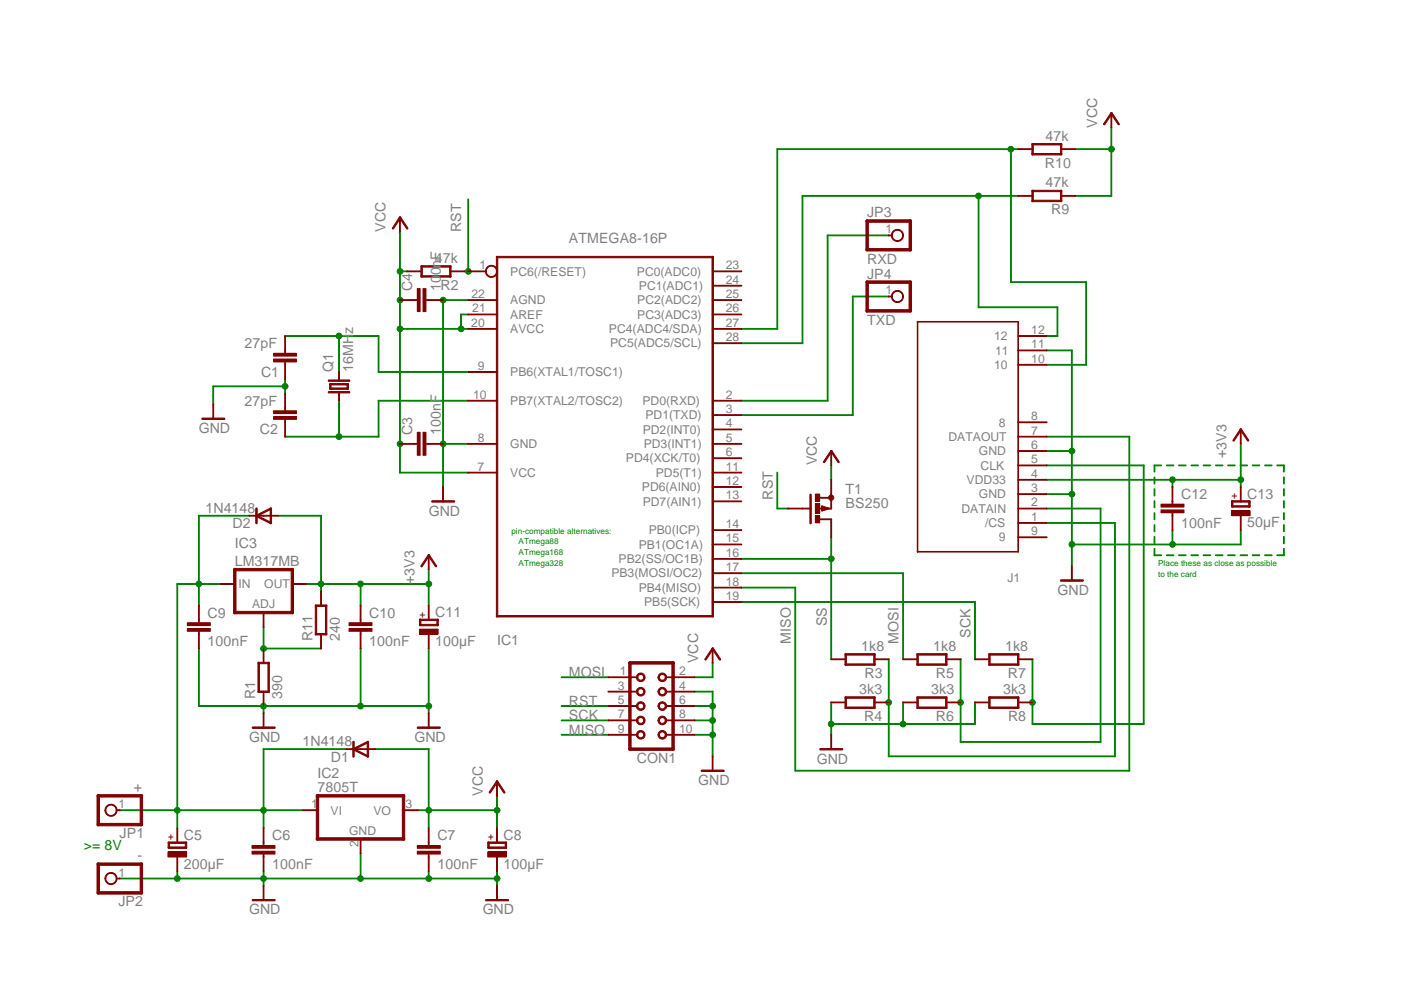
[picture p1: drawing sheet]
<svg xmlns="http://www.w3.org/2000/svg" width="297mm" height="210mm" viewBox="0 0 297 210" stroke-linecap="round" stroke-linejoin="round" font-family="sans-serif">
<defs><g id="words">
<g font-size="3" fill="#808080">
<text x="221.7" y="29.8">47k</text>
<text x="232.6" y="27.1" transform="rotate(-90 232.6 27.1)">VCC</text>
<text x="221.5" y="35.5">R10</text>
<text x="221.7" y="39.7">47k</text>
<text x="183.8" y="46.1">JP3</text>
<text x="222.9" y="45.5">R9</text>
<text x="81.8" y="49.2" transform="rotate(-90 81.8 49.2)">VCC</text>
<text x="97.8" y="49.2" transform="rotate(-90 97.8 49.2)">RST</text>
<text x="120.6" y="51.4">ATMEGA8-16P</text>
<text x="92.2" y="55.7">47k</text>
<text x="183.8" y="59.1">JP4</text>
<text x="183.8" y="56">RXD</text>
<text x="87.4" y="61.8" transform="rotate(-90 87.4 61.8)">C4</text>
<text x="93.4" y="61.4">R2</text>
<text x="93.5" y="61.8" transform="rotate(-90 93.5 61.8)">100nF</text>
<text x="183.8" y="69">TXD</text>
<text x="51.8" y="73.8">27pF</text>
<text x="55.4" y="79.9">C1</text>
<text x="70.6" y="78.9" transform="rotate(-90 70.6 78.9)">Q1</text>
<text x="74.9" y="78.9" transform="rotate(-90 74.9 78.9)">16MHz</text>
<text x="51.8" y="86">27pF</text>
<text x="42.2" y="91.8">GND</text>
<text x="55.1" y="92.1">C2</text>
<text x="87.4" y="92.3" transform="rotate(-90 87.4 92.3)">C3</text>
<text x="93.5" y="92.3" transform="rotate(-90 93.5 92.3)">100nF</text>
<text x="173.2" y="98.7" transform="rotate(-90 173.2 98.7)">VCC</text>
<text x="260" y="97.1" transform="rotate(-90 260 97.1)">+3V3</text>
<text x="163.9" y="105.9" transform="rotate(-90 163.9 105.9)">RST</text>
<text x="179.3" y="104.8">T1</text>
<text x="179.3" y="107.8">BS250</text>
<text x="250.4" y="105.8">C12</text>
<text x="264.4" y="105.7">C13</text>
<text x="43.5" y="108.7">1N4148</text>
<text x="49.3" y="112">D2</text>
<text x="90.9" y="109.3">GND</text>
<text x="250.4" y="111.9">100nF</text>
<text x="264.4" y="111.8">50µF</text>
<text x="49.8" y="116.2">IC3</text>
<text x="49.8" y="120">LM317MB</text>
<text x="87.9" y="123.8" transform="rotate(-90 87.9 123.8)">+3V3</text>
<text x="44" y="131">C9</text>
<text x="78.3" y="131">C10</text>
<text x="92.3" y="130.8">C11</text>
<text x="224.2" y="126.1">GND</text>
<text x="44" y="137.1">100nF</text>
<text x="66.3" y="136" transform="rotate(-90 66.3 136)">R11</text>
<text x="72" y="136" transform="rotate(-90 72 136)">240</text>
<text x="78.3" y="137.1">100nF</text>
<text x="92.3" y="136.9">100µF</text>
<text x="105.4" y="136.8">IC1</text>
<text x="167.7" y="136.5" transform="rotate(-90 167.7 136.5)">MISO</text>
<text x="175.3" y="132.8" transform="rotate(-90 175.3 132.8)">SS</text>
<text x="182.6" y="138">1k8</text>
<text x="190.5" y="136.5" transform="rotate(-90 190.5 136.5)">MOSI</text>
<text x="197.9" y="138">1k8</text>
<text x="205.8" y="135.2" transform="rotate(-90 205.8 135.2)">SCK</text>
<text x="213.1" y="138">1k8</text>
<text x="120.6" y="143.6">MOSI</text>
<text x="148" y="140.6" transform="rotate(-90 148 140.6)">VCC</text>
<text x="183.3" y="143.7">R3</text>
<text x="198.4" y="143.7">R5</text>
<text x="213.7" y="143.7">R7</text>
<text x="54.1" y="148.2" transform="rotate(-90 54.1 148.2)">R1</text>
<text x="59.8" y="148.2" transform="rotate(-90 59.8 148.2)">390</text>
<text x="120.6" y="149.7">RST</text>
<text x="182.2" y="147.1">3k3</text>
<text x="197.4" y="147.1">3k3</text>
<text x="212.7" y="147.1">3k3</text>
<text x="120.6" y="152.8">SCK</text>
<text x="120.6" y="155.8">MISO</text>
<text x="183.3" y="152.9">R4</text>
<text x="198.4" y="152.9">R6</text>
<text x="213.7" y="152.9">R8</text>
<text x="52.8" y="157.3">GND</text>
<text x="64.1" y="158.2">1N4148</text>
<text x="70.1" y="161.5">D1</text>
<text x="87.9" y="157.3">GND</text>
<text x="135" y="161.9">CON1</text>
<text x="173.2" y="161.9">GND</text>
<text x="28.4" y="167.8">+</text>
<text x="67.3" y="168">7805T</text>
<text x="67.3" y="164.9">IC2</text>
<text x="148" y="166.5">GND</text>
<text x="102.3" y="168.7" transform="rotate(-90 102.3 168.7)">VCC</text>
<text x="25.4" y="177.7">JP1</text>
<text x="39" y="178.1">C5</text>
<text x="57.7" y="178.2">C6</text>
<text x="92.7" y="178.2">C7</text>
<text x="106.8" y="178.1">C8</text>
<text x="29.1" y="182.3">-</text>
<text x="39" y="184.2">200µF</text>
<text x="57.7" y="184.3">100nF</text>
<text x="92.7" y="184.3">100nF</text>
<text x="106.8" y="184.2">100µF</text>
<text x="25.1" y="192.2">JP2</text>
<text x="52.8" y="193.9">GND</text>
<text x="102.3" y="193.9">GND</text>
</g>
<text font-size="3" fill="#008000" x="17.8" y="180.2">&gt;= 8V</text>
<g font-size="2.6" fill="#808080">
<text x="187.8" y="49.5">1</text>
<text x="101.7" y="57.1">1</text>
<text x="108.2" y="58.4">PC6(/RESET)</text>
<text x="135" y="58.4">PC0(ADC0)</text>
<text x="153.9" y="57.1">23</text>
<text x="100" y="63.2">22</text>
<text x="108.2" y="64.5">AGND</text>
<text x="135.1" y="64.5">PC2(ADC2)</text>
<text x="135.5" y="61.5">PC1(ADC1)</text>
<text x="153.9" y="63.2">25</text>
<text x="153.9" y="60.2">24</text>
<text x="187.8" y="62.4">1</text>
<text x="99.9" y="69.3">20</text>
<text x="100.1" y="66.2">21</text>
<text x="108.2" y="67.6">AREF</text>
<text x="108.2" y="70.6">AVCC</text>
<text x="129.1" y="70.6">PC4(ADC4/SDA)</text>
<text x="135.1" y="67.6">PC3(ADC3)</text>
<text x="153.9" y="69.3">27</text>
<text x="153.9" y="66.2">26</text>
<text x="218.6" y="70.8">12</text>
<text x="129.4" y="73.7">PC5(ADC5/SCL)</text>
<text x="153.9" y="72.3">28</text>
<text x="210.8" y="72.2">12</text>
<text x="211" y="75.2">11</text>
<text x="218.6" y="76.9">10</text>
<text x="218.6" y="73.9">11</text>
<text x="101.3" y="78.4">9</text>
<text x="108.2" y="79.8">PB6(XTAL1/TOSC1)</text>
<text x="210.7" y="78.2">10</text>
<text x="100.3" y="84.5">10</text>
<text x="108.2" y="85.9">PB7(XTAL2/TOSC2)</text>
<text x="136.2" y="85.9">PD0(RXD)</text>
<text x="136.9" y="88.9">PD1(TXD)</text>
<text x="153.9" y="87.6">3</text>
<text x="153.9" y="84.5">2</text>
<text x="218.6" y="89.1">8</text>
<text x="101.3" y="93.7">8</text>
<text x="108.2" y="95">GND</text>
<text x="136.3" y="92">PD2(INT0)</text>
<text x="136.5" y="95">PD3(INT1)</text>
<text x="153.9" y="93.7">5</text>
<text x="153.9" y="90.6">4</text>
<text x="201.1" y="93.5">DATAOUT</text>
<text x="211.8" y="90.4">8</text>
<text x="218.6" y="92.1">7</text>
<text x="218.6" y="95.2">6</text>
<text x="101.3" y="99.8">7</text>
<text x="108.2" y="101.1">VCC</text>
<text x="132.7" y="98.1">PD4(XCK/T0)</text>
<text x="139.1" y="101.1">PD5(T1)</text>
<text x="153.9" y="99.8">11</text>
<text x="153.9" y="96.7">6</text>
<text x="207.5" y="96.5">GND</text>
<text x="207.9" y="99.6">CLK</text>
<text x="218.6" y="98.2">5</text>
<text x="218.6" y="101.3">4</text>
<text x="136.1" y="104.1">PD6(AIN0)</text>
<text x="136.3" y="107.2">PD7(AIN1)</text>
<text x="153.9" y="105.9">13</text>
<text x="153.9" y="102.8">12</text>
<text x="204.9" y="102.6">VDD33</text>
<text x="207.5" y="105.7">GND</text>
<text x="218.6" y="107.4">2</text>
<text x="218.6" y="104.3">3</text>
<text x="137.5" y="113.3">PB0(ICP)</text>
<text x="153.9" y="112">14</text>
<text x="203.8" y="108.7">DATAIN</text>
<text x="208.8" y="111.8">/CS</text>
<text x="218.6" y="110.4">1</text>
<text x="218.6" y="113.5">9</text>
<text x="131.1" y="119.4">PB2(SS/OC1B)</text>
<text x="135.4" y="116.3">PB1(OC1A)</text>
<text x="153.9" y="118">16</text>
<text x="153.9" y="115">15</text>
<text x="211.8" y="114.8">9</text>
<text x="50.5" y="124.6">IN</text>
<text x="56" y="124.6">OUT</text>
<text x="129.6" y="122.4">PB3(MOSI/OC2)</text>
<text x="135.4" y="125.5">PB4(MISO)</text>
<text x="153.9" y="124.1">18</text>
<text x="153.9" y="121.1">17</text>
<text x="213.6" y="123.3">J1</text>
<text x="53.4" y="129">ADJ</text>
<text x="136.6" y="128.5">PB5(SCK)</text>
<text x="153.9" y="127.2">19</text>
<text x="131.4" y="143.2">1</text>
<text x="144" y="143.2">2</text>
<text x="131" y="146.2">3</text>
<text x="131" y="149.3">5</text>
<text x="144" y="146.2">4</text>
<text x="144" y="149.3">6</text>
<text x="131" y="152.3">7</text>
<text x="131" y="155.4">9</text>
<text x="144" y="152.3">8</text>
<text x="144" y="155.4">10</text>
<text x="25.2" y="171.4">1</text>
<text x="66" y="171.4">1</text>
<text x="70.1" y="172.7">VI</text>
<text x="79.2" y="172.7">VO</text>
<text x="86" y="171.4">3</text>
<text x="74" y="177">GND</text>
<text x="76" y="179.6" transform="rotate(-90 76 179.6)">2</text>
<text x="25.2" y="185.8">1</text>
</g>
<g font-size="2.2" fill="#800000">
<text x="262.4" y="105.8" transform="rotate(-90 262.4 105.8)">+</text>
<text x="90.2" y="130.9" transform="rotate(-90 90.2 130.9)">+</text>
<text x="36.9" y="178.2" transform="rotate(-90 36.9 178.2)">+</text>
<text x="104.7" y="178.2" transform="rotate(-90 104.7 178.2)">+</text>
</g>
<g font-size="1.7" fill="#008000">
<text x="108.4" y="113.1">pin-compatible alternatives:</text>
<text x="110" y="115.4">ATmega88</text>
<text x="110" y="117.7">ATmega168</text>
<text x="110" y="120">ATmega328</text>
<text x="245.5" y="120">Place these as close as possible</text>
<text x="245.5" y="122.3">to the card</text>
</g>
</g></defs>
<path d="M221.9 104.7h5.4v.1l-5.4 .1z" fill-rule="evenodd" fill="#008000"/>
<path d="M221.9 104.7h5.4v.1l-5.4 .1z" fill="none" stroke="#008000" stroke-width=".21"/>
<path d="M227.2 104.7h.1v10.8h-.1z" fill-rule="evenodd" fill="#008000"/>
<path d="M227.2 104.7h.1v10.8h-.1z" fill="none" stroke="#008000" stroke-width=".21"/>
<path d="M227.2 115.4h.1v4.7h-.1z" fill-rule="evenodd" fill="#008000"/>
<path d="M227.2 115.4h.1v4.7h-.1z" fill="none" stroke="#008000" stroke-width=".21"/>
<path d="M221.9 95.5h5.4v.2h-5.4z" fill-rule="evenodd" fill="#008000"/>
<path d="M221.9 95.5h5.4v.2h-5.4z" fill="none" stroke="#008000" stroke-width=".21"/>
<path d="M227.2 95.6h.1v9.3l-.1-.1z" fill-rule="evenodd" fill="#008000"/>
<path d="M227.2 95.6h.1v9.3l-.1-.1z" fill="none" stroke="#008000" stroke-width=".21"/>
<circle cx="227.3" cy="104.8" r=".61" fill="#008000"/>
<circle cx="227.3" cy="104.8" r=".61" fill="none" stroke="#008000" stroke-width=".21"/>
<path d="M227.2 74.3h.1v21.4h-.1z" fill-rule="evenodd" fill="#008000"/>
<path d="M227.2 74.3h.1v21.4h-.1z" fill="none" stroke="#008000" stroke-width=".21"/>
<circle cx="227.3" cy="95.6" r=".61" fill="#008000"/>
<circle cx="227.3" cy="95.6" r=".61" fill="none" stroke="#008000" stroke-width=".21"/>
<path d="M221.9 74.2h5.4v.1l-5.4 .1z" fill-rule="evenodd" fill="#008000"/>
<path d="M221.9 74.2h5.4v.1l-5.4 .1z" fill="none" stroke="#008000" stroke-width=".21"/>
<path d="M263 112.3l.1 .1v3.1h-.1z" fill-rule="evenodd" fill="#008000"/>
<path d="M263 112.3l.1 .1v3.1h-.1z" fill="none" stroke="#008000" stroke-width=".21"/>
<path d="M248.5 115.4h14.6v.1h-14.6z" fill-rule="evenodd" fill="#008000"/>
<path d="M248.5 115.4h14.6v.1h-14.6z" fill="none" stroke="#008000" stroke-width=".21"/>
<path d="M227.2 115.4h21.4l.1 .1h-21.5z" fill-rule="evenodd" fill="#008000"/>
<path d="M227.2 115.4h21.4l.1 .1h-21.5z" fill="none" stroke="#008000" stroke-width=".21"/>
<circle cx="227.3" cy="115.4" r=".61" fill="#008000"/>
<circle cx="227.3" cy="115.4" r=".61" fill="none" stroke="#008000" stroke-width=".21"/>
<path d="M248.5 112.3l.2 .1-.1 3.1h-.1z" fill-rule="evenodd" fill="#008000"/>
<path d="M248.5 112.3l.2 .1-.1 3.1h-.1z" fill="none" stroke="#008000" stroke-width=".21"/>
<circle cx="248.6" cy="115.4" r=".61" fill="#008000"/>
<circle cx="248.6" cy="115.4" r=".61" fill="none" stroke="#008000" stroke-width=".21"/>
<path d="M60.4 80.3l.1 .1v1.6h-.1z" fill-rule="evenodd" fill="#008000"/>
<path d="M60.4 80.3l.1 .1v1.6h-.1z" fill="none" stroke="#008000" stroke-width=".21"/>
<path d="M60.4 81.9h.1v1.6h-.1z" fill-rule="evenodd" fill="#008000"/>
<path d="M60.4 81.8l.1 .1v1.6h-.1z" fill="none" stroke="#008000" stroke-width=".21"/>
<path d="M45.1 81.9l15.4-.1v.2h-15.3z" fill-rule="evenodd" fill="#008000"/>
<path d="M45.2 81.8h15.3v.2h-15.3z" fill="none" stroke="#008000" stroke-width=".21"/>
<path d="M45.1 81.9h.2l-.1 3.9h-.1z" fill-rule="evenodd" fill="#008000"/>
<path d="M45.2 81.8l.1 .1-.1 3.9h-.1z" fill="none" stroke="#008000" stroke-width=".21"/>
<circle cx="60.4" cy="81.9" r=".61" fill="#008000"/>
<circle cx="60.4" cy="81.9" r=".61" fill="none" stroke="#008000" stroke-width=".21"/>
<path d="M147.2 146.6h3.9l.1 .1h-4z" fill-rule="evenodd" fill="#008000"/>
<path d="M147.2 146.6h3.9l.1 .1h-4z" fill="none" stroke="#008000" stroke-width=".21"/>
<path d="M151.1 146.6h.1l-.1 3.2-.1-.1z" fill-rule="evenodd" fill="#008000"/>
<path d="M151.1 146.6h.1l-.1 3.2-.1-.1z" fill="none" stroke="#008000" stroke-width=".21"/>
<path d="M151.1 149.6l.1 .1-.1 3.1h-.1z" fill-rule="evenodd" fill="#008000"/>
<path d="M151.1 149.6l.1 .1-.1 3.1h-.1z" fill="none" stroke="#008000" stroke-width=".21"/>
<path d="M151.1 152.7h.1l-.1 3.2-.1-.1z" fill-rule="evenodd" fill="#008000"/>
<path d="M151.1 152.7h.1l-.1 3.2-.1-.1z" fill="none" stroke="#008000" stroke-width=".21"/>
<path d="M151.1 155.7l.1 .1-.1 4.6h-.1z" fill-rule="evenodd" fill="#008000"/>
<path d="M151.1 155.7l.1 .1-.1 4.6h-.1z" fill="none" stroke="#008000" stroke-width=".21"/>
<path d="M147.2 149.6h3.9l.1 .1-4 .1z" fill-rule="evenodd" fill="#008000"/>
<path d="M147.2 149.6h3.9l.1 .1-4 .1z" fill="none" stroke="#008000" stroke-width=".21"/>
<circle cx="151.1" cy="149.7" r=".61" fill="#008000"/>
<circle cx="151.1" cy="149.7" r=".61" fill="none" stroke="#008000" stroke-width=".21"/>
<path d="M147.2 152.7h3.9l.1 .1h-4z" fill-rule="evenodd" fill="#008000"/>
<path d="M147.2 152.7h3.9l.1 .1h-4z" fill="none" stroke="#008000" stroke-width=".21"/>
<circle cx="151.1" cy="152.8" r=".61" fill="#008000"/>
<circle cx="151.1" cy="152.8" r=".61" fill="none" stroke="#008000" stroke-width=".21"/>
<path d="M147.2 155.7h3.9l.1 .1-4 .1z" fill-rule="evenodd" fill="#008000"/>
<path d="M147.2 155.7h3.9l.1 .1-4 .1z" fill="none" stroke="#008000" stroke-width=".21"/>
<circle cx="151.1" cy="155.8" r=".61" fill="#008000"/>
<circle cx="151.1" cy="155.8" r=".61" fill="none" stroke="#008000" stroke-width=".21"/>
<path d="M206.6 148.9h.2l-.1 4.7-.1-.1z" fill-rule="evenodd" fill="#008000"/>
<path d="M206.6 148.9h.2l-.1 4.7-.1-.1z" fill="none" stroke="#008000" stroke-width=".21"/>
<path d="M191.4 153.5l15.3-.1 .1 .1-15.4 .1z" fill-rule="evenodd" fill="#008000"/>
<path d="M191.4 153.5l15.3-.1 .1 .1-15.4 .1z" fill="none" stroke="#008000" stroke-width=".21"/>
<path d="M176.2 153.4h15.3l.1 .1-15.4 .1z" fill-rule="evenodd" fill="#008000"/>
<path d="M176.2 153.4h15.3l.1 .1-15.4 .1z" fill="none" stroke="#008000" stroke-width=".21"/>
<path d="M176.2 148.8l.1 .1v4.7l-.2-.1z" fill-rule="evenodd" fill="#008000"/>
<path d="M176.2 148.8l.1 .1v4.7l-.2-.1z" fill="none" stroke="#008000" stroke-width=".21"/>
<path d="M191.4 148.9h.2l-.1 4.7-.1-.1z" fill-rule="evenodd" fill="#008000"/>
<path d="M191.4 148.9h.2l-.1 4.7-.1-.1z" fill="none" stroke="#008000" stroke-width=".21"/>
<circle cx="191.5" cy="153.5" r=".61" fill="#008000"/>
<circle cx="191.5" cy="153.5" r=".61" fill="none" stroke="#008000" stroke-width=".21"/>
<path d="M176.2 153.4l.1 .1v2.4l-.2-.1z" fill-rule="evenodd" fill="#008000"/>
<path d="M176.2 153.4l.1 .1v2.4l-.2-.1z" fill="none" stroke="#008000" stroke-width=".21"/>
<circle cx="176.2" cy="153.5" r=".61" fill="#008000"/>
<circle cx="176.2" cy="153.5" r=".61" fill="none" stroke="#008000" stroke-width=".21"/>
<path d="M93.9 63.6l5.4-.1 .1 .2h-5.5z" fill-rule="evenodd" fill="#008000"/>
<path d="M93.9 63.6l5.4-.1 .1 .2h-5.5z" fill="none" stroke="#008000" stroke-width=".21"/>
<path d="M93.9 94.1l5.4-.1 .1 .1-5.5 .1z" fill-rule="evenodd" fill="#008000"/>
<path d="M93.9 94.1l5.4-.1 .1 .1-5.5 .1z" fill="none" stroke="#008000" stroke-width=".21"/>
<path d="M93.9 63.6h.1v30.6l-.1-.1z" fill-rule="evenodd" fill="#008000"/>
<path d="M93.9 63.6h.1v30.6l-.1-.1z" fill="none" stroke="#008000" stroke-width=".21"/>
<circle cx="94" cy="63.6" r=".61" fill="#008000"/>
<circle cx="94" cy="63.6" r=".61" fill="none" stroke="#008000" stroke-width=".21"/>
<circle cx="94" cy="94.1" r=".61" fill="#008000"/>
<circle cx="94" cy="94.1" r=".61" fill="none" stroke="#008000" stroke-width=".21"/>
<path d="M93.9 94.1h.1v9.2h-.1z" fill-rule="evenodd" fill="#008000"/>
<path d="M93.9 94.1h.1v9.2h-.1z" fill="none" stroke="#008000" stroke-width=".21"/>
<path d="M55.8 186.2h20.7v.1l-20.7 .1z" fill-rule="evenodd" fill="#008000"/>
<path d="M55.8 186.2h20.7v.1l-20.7 .1z" fill="none" stroke="#008000" stroke-width=".21"/>
<path d="M76.4 186.2h14.5l.1 .1-14.6 .1z" fill-rule="evenodd" fill="#008000"/>
<path d="M76.4 186.2h14.5l.1 .1-14.6 .1z" fill="none" stroke="#008000" stroke-width=".21"/>
<path d="M90.9 184.7h.1l-.1 1.7-.1-.1z" fill-rule="evenodd" fill="#008000"/>
<path d="M90.8 184.7h.2l-.1 1.7-.1-.1z" fill="none" stroke="#008000" stroke-width=".21"/>
<path d="M55.8 184.7h.2l-.1 1.7-.1-.1z" fill-rule="evenodd" fill="#008000"/>
<path d="M55.8 184.7h.2l-.1 1.7-.1-.1z" fill="none" stroke="#008000" stroke-width=".21"/>
<circle cx="55.9" cy="186.3" r=".61" fill="#008000"/>
<circle cx="55.9" cy="186.3" r=".61" fill="none" stroke="#008000" stroke-width=".21"/>
<path d="M76.4 180.9h.1v5.5l-.1-.1z" fill-rule="evenodd" fill="#008000"/>
<path d="M76.4 180.9h.1v5.5l-.1-.1z" fill="none" stroke="#008000" stroke-width=".21"/>
<circle cx="76.4" cy="186.3" r=".61" fill="#008000"/>
<circle cx="76.4" cy="186.3" r=".61" fill="none" stroke="#008000" stroke-width=".21"/>
<path d="M37.5 186.2h18.4l.1 .1-18.4 .1z" fill-rule="evenodd" fill="#008000"/>
<path d="M37.6 186.2h18.3l.1 .1-18.4 .1z" fill="none" stroke="#008000" stroke-width=".21"/>
<path d="M25.4 186.2h12.2l.1 .1-12.3 .1z" fill-rule="evenodd" fill="#008000"/>
<path d="M25.4 186.2h12.2l.1 .1-12.3 .1z" fill="none" stroke="#008000" stroke-width=".21"/>
<path d="M37.6 184.7h.1l-.1 1.7-.1-.1z" fill-rule="evenodd" fill="#008000"/>
<path d="M37.6 184.7h.1l-.1 1.7-.1-.1z" fill="none" stroke="#008000" stroke-width=".21"/>
<circle cx="37.6" cy="186.3" r=".61" fill="#008000"/>
<circle cx="37.6" cy="186.3" r=".61" fill="none" stroke="#008000" stroke-width=".21"/>
<path d="M55.8 186.2h.2l-.1 1.7-.1-.1z" fill-rule="evenodd" fill="#008000"/>
<path d="M55.8 186.2h.2l-.1 1.7-.1-.1z" fill="none" stroke="#008000" stroke-width=".21"/>
<path d="M90.8 186.2h14.6l.1 .1-14.6 .1z" fill-rule="evenodd" fill="#008000"/>
<path d="M90.9 186.2h14.5l.1 .1-14.6 .1z" fill="none" stroke="#008000" stroke-width=".21"/>
<path d="M105.3 184.7h.2l-.1 1.7-.1-.1z" fill-rule="evenodd" fill="#008000"/>
<path d="M105.3 184.7h.2l-.1 1.7-.1-.1z" fill="none" stroke="#008000" stroke-width=".21"/>
<circle cx="90.9" cy="186.3" r=".61" fill="#008000"/>
<circle cx="90.9" cy="186.3" r=".61" fill="none" stroke="#008000" stroke-width=".21"/>
<path d="M105.3 186.2h.2l-.1 1.7-.1-.1z" fill-rule="evenodd" fill="#008000"/>
<path d="M105.3 186.2h.2l-.1 1.7-.1-.1z" fill="none" stroke="#008000" stroke-width=".21"/>
<circle cx="105.4" cy="186.3" r=".61" fill="#008000"/>
<circle cx="105.4" cy="186.3" r=".61" fill="none" stroke="#008000" stroke-width=".21"/>
<path d="M42.1 137.4l.1 .1v12.3l-.1-.1z" fill-rule="evenodd" fill="#008000"/>
<path d="M42.1 137.4l.1 .1v12.3l-.1-.1z" fill="none" stroke="#008000" stroke-width=".21"/>
<path d="M55.8 149.6h20.7v.1l-20.7 .1z" fill-rule="evenodd" fill="#008000"/>
<path d="M55.8 149.7l20.7-.1v.1l-20.7 .1z" fill="none" stroke="#008000" stroke-width=".21"/>
<path d="M76.4 149.6h14.5l.1 .1-14.6 .1z" fill-rule="evenodd" fill="#008000"/>
<path d="M76.4 149.7l14.5-.1 .1 .1-14.6 .1z" fill="none" stroke="#008000" stroke-width=".21"/>
<path d="M90.9 137.4l.1 .1-.1 12.3-.1-.1z" fill-rule="evenodd" fill="#008000"/>
<path d="M90.8 137.5h.2l-.1 12.3-.1-.1z" fill="none" stroke="#008000" stroke-width=".21"/>
<path d="M76.4 137.4l.1 .1v12.3l-.1-.1z" fill-rule="evenodd" fill="#008000"/>
<path d="M76.4 137.5h.1v12.3l-.1-.1z" fill="none" stroke="#008000" stroke-width=".21"/>
<circle cx="76.4" cy="149.7" r=".61" fill="#008000"/>
<circle cx="76.4" cy="149.7" r=".61" fill="none" stroke="#008000" stroke-width=".21"/>
<path d="M42.1 149.6h13.8l.1 .1-13.9 .1z" fill-rule="evenodd" fill="#008000"/>
<path d="M42.1 149.7l13.8-.1 .1 .1-13.9 .1z" fill="none" stroke="#008000" stroke-width=".21"/>
<circle cx="55.9" cy="149.7" r=".61" fill="#008000"/>
<circle cx="55.9" cy="149.7" r=".61" fill="none" stroke="#008000" stroke-width=".21"/>
<path d="M90.9 149.6l.1 .1-.1 1.6-.1-.1z" fill-rule="evenodd" fill="#008000"/>
<path d="M90.8 149.7h.2l-.1 1.6-.1-.1z" fill="none" stroke="#008000" stroke-width=".21"/>
<circle cx="90.9" cy="149.7" r=".61" fill="#008000"/>
<circle cx="90.9" cy="149.7" r=".61" fill="none" stroke="#008000" stroke-width=".21"/>
<path d="M55.8 149.6l.2 .1-.1 1.6-.1-.1z" fill-rule="evenodd" fill="#008000"/>
<path d="M55.8 149.7h.2l-.1 1.6-.1-.1z" fill="none" stroke="#008000" stroke-width=".21"/>
<path d="M97.7 69.7l1.6-.1 .1 .2h-1.7z" fill-rule="evenodd" fill="#008000"/>
<path d="M97.7 69.7l1.6-.1 .1 .2h-1.7z" fill="none" stroke="#008000" stroke-width=".21"/>
<path d="M84.7 69.7l13.1-.1v.2h-13z" fill-rule="evenodd" fill="#008000"/>
<path d="M84.7 69.7l13.1-.1v.2h-13z" fill="none" stroke="#008000" stroke-width=".21"/>
<path d="M84.7 69.7h.2l-.1 24.5-.1-.1z" fill-rule="evenodd" fill="#008000"/>
<path d="M84.7 69.7h.2l-.1 24.5-.1-.1z" fill="none" stroke="#008000" stroke-width=".21"/>
<path d="M84.7 94.1h.2l-.1 6.2-.1-.1z" fill-rule="evenodd" fill="#008000"/>
<path d="M84.7 94.1h.2l-.1 6.2-.1-.1z" fill="none" stroke="#008000" stroke-width=".21"/>
<path d="M84.7 100.2l14.6-.1 .1 .1-14.6 .1z" fill-rule="evenodd" fill="#008000"/>
<path d="M84.7 100.2l14.6-.1 .1 .1-14.6 .1z" fill="none" stroke="#008000" stroke-width=".21"/>
<path d="M84.7 63.6h.2l-.1 6.2h-.1z" fill-rule="evenodd" fill="#008000"/>
<path d="M84.7 63.6h.2l-.1 6.2h-.1z" fill="none" stroke="#008000" stroke-width=".21"/>
<path d="M84.8 57.4l.1 .1-.1 6.2h-.1z" fill-rule="evenodd" fill="#008000"/>
<path d="M84.8 57.4l.1 .1-.1 6.2h-.1z" fill="none" stroke="#008000" stroke-width=".21"/>
<path d="M84.7 49.1h.2l-.1 8.5h-.1z" fill-rule="evenodd" fill="#008000"/>
<path d="M84.7 49.1h.2l-.1 8.5h-.1z" fill="none" stroke="#008000" stroke-width=".21"/>
<circle cx="84.8" cy="69.7" r=".61" fill="#008000"/>
<circle cx="84.8" cy="69.7" r=".61" fill="none" stroke="#008000" stroke-width=".21"/>
<path d="M84.8 57.4h1.6v.2h-1.6z" fill-rule="evenodd" fill="#008000"/>
<path d="M84.8 57.4h1.6v.2h-1.6z" fill="none" stroke="#008000" stroke-width=".21"/>
<circle cx="84.8" cy="57.5" r=".61" fill="#008000"/>
<circle cx="84.8" cy="57.5" r=".61" fill="none" stroke="#008000" stroke-width=".21"/>
<circle cx="84.8" cy="63.6" r=".61" fill="#008000"/>
<circle cx="84.8" cy="63.6" r=".61" fill="none" stroke="#008000" stroke-width=".21"/>
<circle cx="84.8" cy="94.1" r=".61" fill="#008000"/>
<circle cx="84.8" cy="94.1" r=".61" fill="none" stroke="#008000" stroke-width=".21"/>
<path d="M97.7 66.6h1.6l.1 .1-1.7 .1z" fill-rule="evenodd" fill="#008000"/>
<path d="M97.7 66.6h1.6l.1 .1-1.7 .1z" fill="none" stroke="#008000" stroke-width=".21"/>
<path d="M97.7 66.6h.1v3.2h-.1z" fill-rule="evenodd" fill="#008000"/>
<path d="M97.7 66.6h.1v3.2h-.1z" fill="none" stroke="#008000" stroke-width=".21"/>
<circle cx="97.8" cy="69.7" r=".61" fill="#008000"/>
<circle cx="97.8" cy="69.7" r=".61" fill="none" stroke="#008000" stroke-width=".21"/>
<path d="M151.1 140.5h.1l-.1 3.2-.1-.1z" fill-rule="evenodd" fill="#008000"/>
<path d="M151.1 140.5h.1l-.1 3.2-.1-.1z" fill="none" stroke="#008000" stroke-width=".21"/>
<path d="M147.2 143.5h3.9l.1 .1-4 .1z" fill-rule="evenodd" fill="#008000"/>
<path d="M147.2 143.5h3.9l.1 .1-4 .1z" fill="none" stroke="#008000" stroke-width=".21"/>
<path d="M88.5 171.8l2.4-.1 .1 .1-2.4 .1z" fill-rule="evenodd" fill="#008000"/>
<path d="M88.5 171.8l2.4-.1 .1 .1-2.4 .1z" fill="none" stroke="#008000" stroke-width=".21"/>
<path d="M90.8 171.8h.2l-.1 3.9-.1-.1z" fill-rule="evenodd" fill="#008000"/>
<path d="M90.9 171.7l.1 .1-.1 3.9-.1-.1z" fill="none" stroke="#008000" stroke-width=".21"/>
<path d="M90.8 171.8l14.6-.1 .1 .1-14.6 .1z" fill-rule="evenodd" fill="#008000"/>
<path d="M90.9 171.7h14.5l.1 .1-14.6 .1z" fill="none" stroke="#008000" stroke-width=".21"/>
<path d="M105.3 171.8h.2l-.1 3.9-.1-.1z" fill-rule="evenodd" fill="#008000"/>
<path d="M105.3 171.7l.2 .1-.1 3.9-.1-.1z" fill="none" stroke="#008000" stroke-width=".21"/>
<circle cx="90.9" cy="171.8" r=".61" fill="#008000"/>
<circle cx="90.9" cy="171.8" r=".61" fill="none" stroke="#008000" stroke-width=".21"/>
<path d="M105.3 168.7h.2l-.1 3.2-.1-.1z" fill-rule="evenodd" fill="#008000"/>
<path d="M105.3 168.7h.2l-.1 3.2-.1-.1z" fill="none" stroke="#008000" stroke-width=".21"/>
<circle cx="105.4" cy="171.8" r=".61" fill="#008000"/>
<circle cx="105.4" cy="171.8" r=".61" fill="none" stroke="#008000" stroke-width=".21"/>
<path d="M79.4 158.8h11.5l.1 .1h-11.5z" fill-rule="evenodd" fill="#008000"/>
<path d="M79.4 158.8h11.5l.1 .1h-11.5z" fill="none" stroke="#008000" stroke-width=".21"/>
<path d="M90.9 158.8h.1l-.1 13.1-.1-.1z" fill-rule="evenodd" fill="#008000"/>
<path d="M90.8 158.8h.2l-.1 13.1-.1-.1z" fill="none" stroke="#008000" stroke-width=".21"/>
<path d="M176.2 98.6h.1v3.2h-.2z" fill-rule="evenodd" fill="#008000"/>
<path d="M176.2 98.6h.1v3.2h-.2z" fill="none" stroke="#008000" stroke-width=".21"/>
<path d="M227.9 41.5l7.8-.1v.2h-7.7z" fill-rule="evenodd" fill="#008000"/>
<path d="M228 41.4h7.7v.2h-7.7z" fill="none" stroke="#008000" stroke-width=".21"/>
<path d="M235.6 31.5l.1 .1v10h-.2z" fill-rule="evenodd" fill="#008000"/>
<path d="M235.6 31.5l.1 .1v10h-.2z" fill="none" stroke="#008000" stroke-width=".21"/>
<path d="M235.6 27h.1v4.7h-.2z" fill-rule="evenodd" fill="#008000"/>
<path d="M235.6 27h.1v4.7h-.2z" fill="none" stroke="#008000" stroke-width=".21"/>
<path d="M228 31.5h7.7v.2h-7.7z" fill-rule="evenodd" fill="#008000"/>
<path d="M228 31.5h7.7v.2h-7.7z" fill="none" stroke="#008000" stroke-width=".21"/>
<circle cx="235.6" cy="31.6" r=".61" fill="#008000"/>
<circle cx="235.6" cy="31.6" r=".61" fill="none" stroke="#008000" stroke-width=".21"/>
<path d="M71.8 71.2h.2l-.1 7.8-.1-.1z" fill-rule="evenodd" fill="#008000"/>
<path d="M71.8 71.2h.2l-.1 7.8-.1-.1z" fill="none" stroke="#008000" stroke-width=".21"/>
<path d="M60.4 71.2h11.5l.1 .1h-11.6z" fill-rule="evenodd" fill="#008000"/>
<path d="M60.4 71.2h11.5l.1 .1h-11.6z" fill="none" stroke="#008000" stroke-width=".21"/>
<path d="M71.8 71.2h8.5v.1h-8.5z" fill-rule="evenodd" fill="#008000"/>
<path d="M71.8 71.2h8.5v.1h-8.5z" fill="none" stroke="#008000" stroke-width=".21"/>
<path d="M80.2 71.2h.1v7.8l-.1-.1z" fill-rule="evenodd" fill="#008000"/>
<path d="M80.2 71.2h.1v7.8l-.1-.1z" fill="none" stroke="#008000" stroke-width=".21"/>
<circle cx="71.9" cy="71.2" r=".61" fill="#008000"/>
<circle cx="71.9" cy="71.2" r=".61" fill="none" stroke="#008000" stroke-width=".21"/>
<path d="M80.2 78.8h19.1l.1 .1-19.2 .1z" fill-rule="evenodd" fill="#008000"/>
<path d="M80.2 78.8h19.1l.1 .1-19.2 .1z" fill="none" stroke="#008000" stroke-width=".21"/>
<path d="M71.8 84.9h.2l-.1 7.8-.1-.1z" fill-rule="evenodd" fill="#008000"/>
<path d="M71.8 84.9h.2l-.1 7.8-.1-.1z" fill="none" stroke="#008000" stroke-width=".21"/>
<path d="M60.4 92.5h11.5l.1 .1-11.6 .1z" fill-rule="evenodd" fill="#008000"/>
<path d="M60.4 92.5h11.5l.1 .1-11.6 .1z" fill="none" stroke="#008000" stroke-width=".21"/>
<path d="M80.2 84.9h19.1l.1 .1h-19.2z" fill-rule="evenodd" fill="#008000"/>
<path d="M80.2 84.9h19.1l.1 .1h-19.2z" fill="none" stroke="#008000" stroke-width=".21"/>
<path d="M80.2 84.9h.1v7.8l-.1-.1z" fill-rule="evenodd" fill="#008000"/>
<path d="M80.2 84.9h.1v7.8l-.1-.1z" fill="none" stroke="#008000" stroke-width=".21"/>
<path d="M71.8 92.5h8.5v.1l-8.5 .1z" fill-rule="evenodd" fill="#008000"/>
<path d="M71.8 92.5h8.5v.1l-8.5 .1z" fill="none" stroke="#008000" stroke-width=".21"/>
<circle cx="71.9" cy="92.6" r=".61" fill="#008000"/>
<circle cx="71.9" cy="92.6" r=".61" fill="none" stroke="#008000" stroke-width=".21"/>
<path d="M236.4 110.8h.1l-.1 49.6h-.1z" fill-rule="evenodd" fill="#008000"/>
<path d="M236.3 110.8h.2l-.1 49.6h-.1z" fill="none" stroke="#008000" stroke-width=".21"/>
<path d="M221.9 110.8h14.5l.1 .1-14.6 .1z" fill-rule="evenodd" fill="#008000"/>
<path d="M221.9 110.8h14.5l.1 .1-14.6 .1z" fill="none" stroke="#008000" stroke-width=".21"/>
<path d="M188.4 139.7h.1v9.3h-.2z" fill-rule="evenodd" fill="#008000"/>
<path d="M188.4 139.7h.1v9.3h-.2z" fill="none" stroke="#008000" stroke-width=".21"/>
<path d="M188.4 160.3h48l.1 .1h-48.1z" fill-rule="evenodd" fill="#008000"/>
<path d="M188.4 160.3h48l.1 .1h-48.1z" fill="none" stroke="#008000" stroke-width=".21"/>
<path d="M188.4 148.8l.1 .1v11.5h-.2z" fill-rule="evenodd" fill="#008000"/>
<path d="M188.4 148.8l.1 .1v11.5h-.2z" fill="none" stroke="#008000" stroke-width=".21"/>
<circle cx="188.4" cy="148.9" r=".61" fill="#008000"/>
<circle cx="188.4" cy="148.9" r=".61" fill="none" stroke="#008000" stroke-width=".21"/>
<path d="M203.6 139.7h.2l-.1 9.3h-.1z" fill-rule="evenodd" fill="#008000"/>
<path d="M203.6 139.7h.2l-.1 9.3h-.1z" fill="none" stroke="#008000" stroke-width=".21"/>
<path d="M221.9 107.7h11.5v.2h-11.5z" fill-rule="evenodd" fill="#008000"/>
<path d="M221.9 107.7h11.5v.2h-11.5z" fill="none" stroke="#008000" stroke-width=".21"/>
<path d="M233.3 107.7l.1 .1v49.6l-.1-.1z" fill-rule="evenodd" fill="#008000"/>
<path d="M233.3 107.7l.1 .1v49.6l-.1-.1z" fill="none" stroke="#008000" stroke-width=".21"/>
<path d="M203.6 148.8l.2 .1-.1 8.5-.1-.1z" fill-rule="evenodd" fill="#008000"/>
<path d="M203.6 148.8l.2 .1-.1 8.5-.1-.1z" fill="none" stroke="#008000" stroke-width=".21"/>
<path d="M203.6 157.2h29.8v.1l-29.8 .1z" fill-rule="evenodd" fill="#008000"/>
<path d="M203.6 157.2h29.8v.1l-29.8 .1z" fill="none" stroke="#008000" stroke-width=".21"/>
<circle cx="203.7" cy="148.9" r=".61" fill="#008000"/>
<circle cx="203.6" cy="148.9" r=".61" fill="none" stroke="#008000" stroke-width=".21"/>
<path d="M242.4 98.6h.2l-.1 55-.1-.1z" fill-rule="evenodd" fill="#008000"/>
<path d="M242.4 98.6h.2l-.1 55-.1-.1z" fill="none" stroke="#008000" stroke-width=".21"/>
<path d="M221.9 98.6h20.6l.1 .1-20.7 .1z" fill-rule="evenodd" fill="#008000"/>
<path d="M221.9 98.6h20.6l.1 .1-20.7 .1z" fill="none" stroke="#008000" stroke-width=".21"/>
<path d="M218.8 139.7h.2l-.1 9.3h-.1z" fill-rule="evenodd" fill="#008000"/>
<path d="M218.8 139.7h.2l-.1 9.3h-.1z" fill="none" stroke="#008000" stroke-width=".21"/>
<path d="M218.8 153.5l23.7-.1 .1 .1-23.7 .1z" fill-rule="evenodd" fill="#008000"/>
<path d="M218.8 153.5l23.7-.1 .1 .1-23.7 .1z" fill="none" stroke="#008000" stroke-width=".21"/>
<path d="M218.8 148.9h.2l-.1 4.7-.1-.1z" fill-rule="evenodd" fill="#008000"/>
<path d="M218.8 148.9h.2l-.1 4.7-.1-.1z" fill="none" stroke="#008000" stroke-width=".21"/>
<circle cx="218.9" cy="148.9" r=".61" fill="#008000"/>
<circle cx="218.9" cy="148.9" r=".61" fill="none" stroke="#008000" stroke-width=".21"/>
<path d="M157.1 84.9h18.4l.1 .1h-18.5z" fill-rule="evenodd" fill="#008000"/>
<path d="M157.1 84.9h18.4l.1 .1h-18.5z" fill="none" stroke="#008000" stroke-width=".21"/>
<path d="M175.4 49.9h.2l-.1 35.1h-.1z" fill-rule="evenodd" fill="#008000"/>
<path d="M175.4 49.9h.2l-.1 35.1h-.1z" fill="none" stroke="#008000" stroke-width=".21"/>
<path d="M175.4 49.9l13.1-.1v.1l-13.1 .1z" fill-rule="evenodd" fill="#008000"/>
<path d="M175.4 49.9l13.1-.1v.1l-13.1 .1z" fill="none" stroke="#008000" stroke-width=".21"/>
<path d="M157.1 87.9h23.7l.1 .1-23.8 .1z" fill-rule="evenodd" fill="#008000"/>
<path d="M157.1 87.9h23.7l.1 .1-23.8 .1z" fill="none" stroke="#008000" stroke-width=".21"/>
<path d="M180.7 62.8h.2l-.1 25.3-.1-.1z" fill-rule="evenodd" fill="#008000"/>
<path d="M180.7 62.8h.2l-.1 25.3-.1-.1z" fill="none" stroke="#008000" stroke-width=".21"/>
<path d="M180.7 62.8h7.8v.1l-7.7 .1z" fill-rule="evenodd" fill="#008000"/>
<path d="M180.7 62.8h7.8v.1l-7.7 .1z" fill="none" stroke="#008000" stroke-width=".21"/>
<path d="M221.8 71.2h2.4l.1 .1h-2.4z" fill-rule="evenodd" fill="#008000"/>
<path d="M221.9 71.2h2.3l.1 .1h-2.4z" fill="none" stroke="#008000" stroke-width=".21"/>
<path d="M224.2 65.1h.1l-.1 6.2h-.1z" fill-rule="evenodd" fill="#008000"/>
<path d="M224.2 65.1h.1l-.1 6.2h-.1z" fill="none" stroke="#008000" stroke-width=".21"/>
<path d="M157.1 72.7h13.1v.1l-13.1 .1z" fill-rule="evenodd" fill="#008000"/>
<path d="M157.1 72.7h13.1v.1l-13.1 .1z" fill="none" stroke="#008000" stroke-width=".21"/>
<path d="M170.1 41.4l.1 .1v31.4l-.1-.1z" fill-rule="evenodd" fill="#008000"/>
<path d="M170.1 41.4l.1 .1v31.4l-.1-.1z" fill="none" stroke="#008000" stroke-width=".21"/>
<path d="M170.1 41.4h37.4l.1 .2h-37.5z" fill-rule="evenodd" fill="#008000"/>
<path d="M170.1 41.4h37.4l.1 .2h-37.5z" fill="none" stroke="#008000" stroke-width=".21"/>
<path d="M207.4 41.5h.2l-.1 23.7h-.1z" fill-rule="evenodd" fill="#008000"/>
<path d="M207.4 41.4l.2 .1-.1 23.7h-.1z" fill="none" stroke="#008000" stroke-width=".21"/>
<path d="M207.4 65.1h16.8l.1 .1h-16.9z" fill-rule="evenodd" fill="#008000"/>
<path d="M207.4 65.1h16.8l.1 .1h-16.9z" fill="none" stroke="#008000" stroke-width=".21"/>
<path d="M207.4 41.5l8.5-.1v.2h-8.5z" fill-rule="evenodd" fill="#008000"/>
<path d="M207.4 41.4h8.5v.2h-8.5z" fill="none" stroke="#008000" stroke-width=".21"/>
<circle cx="207.5" cy="41.5" r=".61" fill="#008000"/>
<circle cx="207.5" cy="41.5" r=".61" fill="none" stroke="#008000" stroke-width=".21"/>
<path d="M157.1 69.6h7.7l.1 .2h-7.8z" fill-rule="evenodd" fill="#008000"/>
<path d="M157.1 69.7l7.7-.1 .1 .2h-7.8z" fill="none" stroke="#008000" stroke-width=".21"/>
<path d="M164.8 31.5l.1 .1-.1 38.2h-.1z" fill-rule="evenodd" fill="#008000"/>
<path d="M164.8 31.5l.1 .1-.1 38.2h-.1z" fill="none" stroke="#008000" stroke-width=".21"/>
<path d="M164.8 31.5h49.6v.2h-49.6z" fill-rule="evenodd" fill="#008000"/>
<path d="M164.8 31.5h49.6v.2h-49.6z" fill="none" stroke="#008000" stroke-width=".21"/>
<path d="M214.3 31.5l.1 .1v28.3h-.2z" fill-rule="evenodd" fill="#008000"/>
<path d="M214.2 31.6h.2v28.3h-.2z" fill="none" stroke="#008000" stroke-width=".21"/>
<path d="M230.2 59.8h.2l-.1 17.6h-.1z" fill-rule="evenodd" fill="#008000"/>
<path d="M230.2 59.8h.2l-.1 17.6h-.1z" fill="none" stroke="#008000" stroke-width=".21"/>
<path d="M221.9 77.3h8.4l.1 .1h-8.5z" fill-rule="evenodd" fill="#008000"/>
<path d="M221.9 77.3h8.4l.1 .1h-8.5z" fill="none" stroke="#008000" stroke-width=".21"/>
<path d="M214.2 59.8l16.1-.1 .1 .2h-16.1z" fill-rule="evenodd" fill="#008000"/>
<path d="M214.2 59.8l16.1-.1 .1 .2h-16.1z" fill="none" stroke="#008000" stroke-width=".21"/>
<path d="M214.3 31.5h1.6v.2h-1.6z" fill-rule="evenodd" fill="#008000"/>
<path d="M214.2 31.6l1.7-.1v.2h-1.6z" fill="none" stroke="#008000" stroke-width=".21"/>
<circle cx="214.3" cy="31.6" r=".61" fill="#008000"/>
<circle cx="214.3" cy="31.6" r=".61" fill="none" stroke="#008000" stroke-width=".21"/>
<path d="M64.9 123.8l3.2-.1 .1 .2h-3.2z" fill-rule="evenodd" fill="#008000"/>
<path d="M65 123.7h3.1l.1 .2h-3.2z" fill="none" stroke="#008000" stroke-width=".21"/>
<path d="M68 123.8l8.5-.1v.2h-8.5z" fill-rule="evenodd" fill="#008000"/>
<path d="M68 123.7h8.5v.2h-8.5z" fill="none" stroke="#008000" stroke-width=".21"/>
<path d="M76.4 123.8l14.5-.1 .1 .2h-14.6z" fill-rule="evenodd" fill="#008000"/>
<path d="M76.4 123.7h14.5l.1 .2h-14.6z" fill="none" stroke="#008000" stroke-width=".21"/>
<path d="M90.9 120.7h.1l-.1 3.2h-.1z" fill-rule="evenodd" fill="#008000"/>
<path d="M90.8 120.7h.2l-.1 3.2h-.1z" fill="none" stroke="#008000" stroke-width=".21"/>
<path d="M76.4 123.8h.1v4.7l-.1-.1z" fill-rule="evenodd" fill="#008000"/>
<path d="M76.4 123.7l.1 .1v4.7l-.1-.1z" fill="none" stroke="#008000" stroke-width=".21"/>
<circle cx="76.4" cy="123.8" r=".61" fill="#008000"/>
<circle cx="76.4" cy="123.8" r=".61" fill="none" stroke="#008000" stroke-width=".21"/>
<path d="M90.8 123.8h.2l-.1 4.7-.1-.1z" fill-rule="evenodd" fill="#008000"/>
<path d="M90.9 123.7l.1 .1-.1 4.7-.1-.1z" fill="none" stroke="#008000" stroke-width=".21"/>
<circle cx="90.9" cy="123.8" r=".61" fill="#008000"/>
<circle cx="90.9" cy="123.8" r=".61" fill="none" stroke="#008000" stroke-width=".21"/>
<path d="M68 123.8h.2l-.1 1.6h-.1z" fill-rule="evenodd" fill="#008000"/>
<path d="M68 123.7l.2 .1-.1 1.6h-.1z" fill="none" stroke="#008000" stroke-width=".21"/>
<circle cx="68.1" cy="123.8" r=".61" fill="#008000"/>
<circle cx="68.1" cy="123.8" r=".61" fill="none" stroke="#008000" stroke-width=".21"/>
<path d="M58.9 109.3h9.2l.1 .1h-9.3z" fill-rule="evenodd" fill="#008000"/>
<path d="M58.8 109.3h9.3l.1 .1h-9.3z" fill="none" stroke="#008000" stroke-width=".21"/>
<path d="M68 109.3h.2l-.1 14.6h-.1z" fill-rule="evenodd" fill="#008000"/>
<path d="M68 109.3h.2l-.1 14.6h-.1z" fill="none" stroke="#008000" stroke-width=".21"/>
<path d="M221.9 101.6h26.7l.1 .2h-26.8z" fill-rule="evenodd" fill="#008000"/>
<path d="M221.9 101.6h26.7l.1 .2h-26.8z" fill="none" stroke="#008000" stroke-width=".21"/>
<path d="M248.5 101.6h14.6v.2h-14.6z" fill-rule="evenodd" fill="#008000"/>
<path d="M248.5 101.6h14.6v.2h-14.6z" fill="none" stroke="#008000" stroke-width=".21"/>
<path d="M263 94l.1 .1v7.7h-.1z" fill-rule="evenodd" fill="#008000"/>
<path d="M263 94l.1 .1v7.7h-.1z" fill="none" stroke="#008000" stroke-width=".21"/>
<path d="M248.5 101.6l.2 .1-.1 1.6h-.1z" fill-rule="evenodd" fill="#008000"/>
<path d="M248.5 101.6l.2 .1-.1 1.6h-.1z" fill="none" stroke="#008000" stroke-width=".21"/>
<circle cx="248.6" cy="101.7" r=".61" fill="#008000"/>
<circle cx="248.6" cy="101.7" r=".61" fill="none" stroke="#008000" stroke-width=".21"/>
<path d="M263 101.6l.1 .1v1.6h-.1z" fill-rule="evenodd" fill="#008000"/>
<path d="M263 101.6l.1 .1v1.6h-.1z" fill="none" stroke="#008000" stroke-width=".21"/>
<circle cx="263.1" cy="101.7" r=".61" fill="#008000"/>
<circle cx="263.1" cy="101.7" r=".61" fill="none" stroke="#008000" stroke-width=".21"/>
<path d="M55.8 132.9h.2l-.1 4.7-.1-.1z" fill-rule="evenodd" fill="#008000"/>
<path d="M55.8 132.8l.2 .1-.1 4.7-.1-.1z" fill="none" stroke="#008000" stroke-width=".21"/>
<path d="M55.8 137.4h12.3l.1 .1-12.4 .1z" fill-rule="evenodd" fill="#008000"/>
<path d="M55.8 137.5l12.3-.1 .1 .1-12.4 .1z" fill="none" stroke="#008000" stroke-width=".21"/>
<circle cx="55.9" cy="137.5" r=".61" fill="#008000"/>
<circle cx="55.9" cy="137.5" r=".61" fill="none" stroke="#008000" stroke-width=".21"/>
<path d="M42.1 123.8h.1v4.7l-.1-.1z" fill-rule="evenodd" fill="#008000"/>
<path d="M42.1 123.7l.1 .1v4.7l-.1-.1z" fill="none" stroke="#008000" stroke-width=".21"/>
<path d="M42.1 123.8l4.7-.1v.2h-4.7z" fill-rule="evenodd" fill="#008000"/>
<path d="M42.1 123.7h4.7v.2h-4.7z" fill="none" stroke="#008000" stroke-width=".21"/>
<path d="M55.8 171.8l8.5-.1v.1l-8.5 .1z" fill-rule="evenodd" fill="#008000"/>
<path d="M55.8 171.7h8.5v.1l-8.5 .1z" fill="none" stroke="#008000" stroke-width=".21"/>
<path d="M55.8 171.8h.2l-.1 3.9-.1-.1z" fill-rule="evenodd" fill="#008000"/>
<path d="M55.8 171.7l.2 .1-.1 3.9-.1-.1z" fill="none" stroke="#008000" stroke-width=".21"/>
<circle cx="55.9" cy="171.8" r=".61" fill="#008000"/>
<circle cx="55.9" cy="171.8" r=".61" fill="none" stroke="#008000" stroke-width=".21"/>
<path d="M37.5 171.8l18.4-.1 .1 .1-18.4 .1z" fill-rule="evenodd" fill="#008000"/>
<path d="M37.6 171.7h18.3l.1 .1-18.4 .1z" fill="none" stroke="#008000" stroke-width=".21"/>
<path d="M25.4 171.7h12.2l.1 .1-12.3 .1z" fill-rule="evenodd" fill="#008000"/>
<path d="M25.4 171.7h12.2l.1 .1-12.3 .1z" fill="none" stroke="#008000" stroke-width=".21"/>
<path d="M37.5 123.8l4.7-.1v.2h-4.6z" fill-rule="evenodd" fill="#008000"/>
<path d="M37.6 123.7h4.6v.2h-4.6z" fill="none" stroke="#008000" stroke-width=".21"/>
<path d="M37.5 123.8h.2l-.1 48.1-.1-.1z" fill-rule="evenodd" fill="#008000"/>
<path d="M37.6 123.7l.1 .1-.1 48.1-.1-.1z" fill="none" stroke="#008000" stroke-width=".21"/>
<circle cx="42.2" cy="123.8" r=".61" fill="#008000"/>
<circle cx="42.2" cy="123.8" r=".61" fill="none" stroke="#008000" stroke-width=".21"/>
<circle cx="37.6" cy="171.8" r=".61" fill="#008000"/>
<circle cx="37.6" cy="171.8" r=".61" fill="none" stroke="#008000" stroke-width=".21"/>
<path d="M37.5 171.8h.2l-.1 3.9-.1-.1z" fill-rule="evenodd" fill="#008000"/>
<path d="M37.6 171.7l.1 .1-.1 3.9-.1-.1z" fill="none" stroke="#008000" stroke-width=".21"/>
<path d="M55.8 158.8h17.6l.1 .1h-17.7z" fill-rule="evenodd" fill="#008000"/>
<path d="M55.8 158.8h17.6l.1 .1h-17.7z" fill="none" stroke="#008000" stroke-width=".21"/>
<path d="M55.8 158.8h.2l-.1 13.1-.1-.1z" fill-rule="evenodd" fill="#008000"/>
<path d="M55.8 158.8h.2l-.1 13.1-.1-.1z" fill="none" stroke="#008000" stroke-width=".21"/>
<path d="M42.1 109.3h10.8v.1h-10.8z" fill-rule="evenodd" fill="#008000"/>
<path d="M42.1 109.3h10.8v.1h-10.8z" fill="none" stroke="#008000" stroke-width=".21"/>
<path d="M42.1 109.3h.1v14.6h-.1z" fill-rule="evenodd" fill="#008000"/>
<path d="M42.1 109.3h.1v14.6h-.1z" fill="none" stroke="#008000" stroke-width=".21"/>
<path d="M244.7 98.6h.2l-.1 1.5-.1-.1z" fill-rule="evenodd" fill="#008000"/>
<path d="M244.7 98.6h.2l-.1 1.5-.1-.1z" fill="none" stroke="#008000" stroke-width=".21"/>
<path d="M244.7 101.1l.2 .1-.1 1.4h-.1z" fill-rule="evenodd" fill="#008000"/>
<path d="M244.7 101.1l.2 .1-.1 1.4h-.1z" fill="none" stroke="#008000" stroke-width=".21"/>
<path d="M244.7 103.6l.2 .1-.1 1.5-.1-.1z" fill-rule="evenodd" fill="#008000"/>
<path d="M244.7 103.6l.2 .1-.1 1.5-.1-.1z" fill="none" stroke="#008000" stroke-width=".21"/>
<path d="M244.7 106.2h.2l-.1 1.5-.1-.1z" fill-rule="evenodd" fill="#008000"/>
<path d="M244.7 106.2h.2l-.1 1.5-.1-.1z" fill="none" stroke="#008000" stroke-width=".21"/>
<path d="M244.7 108.7l.2 .1-.1 1.4-.1-.1z" fill-rule="evenodd" fill="#008000"/>
<path d="M244.7 108.7l.2 .1-.1 1.4-.1-.1z" fill="none" stroke="#008000" stroke-width=".21"/>
<path d="M244.7 111.3h.2l-.1 1.4h-.1z" fill-rule="evenodd" fill="#008000"/>
<path d="M244.7 111.3h.2l-.1 1.4h-.1z" fill="none" stroke="#008000" stroke-width=".21"/>
<path d="M244.7 113.7l.2 .1-.1 1.5-.1-.1z" fill-rule="evenodd" fill="#008000"/>
<path d="M244.7 113.7l.2 .1-.1 1.5-.1-.1z" fill="none" stroke="#008000" stroke-width=".21"/>
<path d="M244.7 116.3h.2l-.1 1.5h-.1z" fill-rule="evenodd" fill="#008000"/>
<path d="M244.7 116.3h.2l-.1 1.5h-.1z" fill="none" stroke="#008000" stroke-width=".21"/>
<path d="M244.7 117.6h1.5l.1 .2h-1.6z" fill-rule="evenodd" fill="#008000"/>
<path d="M244.7 117.6h1.5l.1 .2h-1.6z" fill="none" stroke="#008000" stroke-width=".21"/>
<path d="M247.4 117.6h1.4l.1 .2h-1.5z" fill-rule="evenodd" fill="#008000"/>
<path d="M247.4 117.6h1.4l.1 .2h-1.5z" fill="none" stroke="#008000" stroke-width=".21"/>
<path d="M249.9 117.7l1.5-.1 .1 .2h-1.6z" fill-rule="evenodd" fill="#008000"/>
<path d="M249.9 117.7l1.5-.1 .1 .2h-1.6z" fill="none" stroke="#008000" stroke-width=".21"/>
<path d="M252.5 117.7l1.5-.1 .1 .2h-1.5z" fill-rule="evenodd" fill="#008000"/>
<path d="M252.5 117.7l1.5-.1 .1 .2h-1.5z" fill="none" stroke="#008000" stroke-width=".21"/>
<path d="M255.2 117.6h1.4l.1 .2h-1.5z" fill-rule="evenodd" fill="#008000"/>
<path d="M255.2 117.6h1.4l.1 .2h-1.5z" fill="none" stroke="#008000" stroke-width=".21"/>
<path d="M257.8 117.6h1.4l.1 .2h-1.5z" fill-rule="evenodd" fill="#008000"/>
<path d="M257.8 117.6h1.4l.1 .2h-1.5z" fill="none" stroke="#008000" stroke-width=".21"/>
<path d="M260.4 117.6h1.4l.1 .2h-1.5z" fill-rule="evenodd" fill="#008000"/>
<path d="M260.4 117.6h1.4l.1 .2h-1.5z" fill="none" stroke="#008000" stroke-width=".21"/>
<path d="M262.9 117.7l1.5-.1 .1 .2h-1.5z" fill-rule="evenodd" fill="#008000"/>
<path d="M262.9 117.7l1.5-.1 .1 .2h-1.5z" fill="none" stroke="#008000" stroke-width=".21"/>
<path d="M265.6 117.6h1.4l.1 .2h-1.5z" fill-rule="evenodd" fill="#008000"/>
<path d="M265.6 117.6h1.4l.1 .2h-1.5z" fill="none" stroke="#008000" stroke-width=".21"/>
<path d="M268.2 117.6h1.5v.2h-1.5z" fill-rule="evenodd" fill="#008000"/>
<path d="M268.2 117.6h1.5v.2h-1.5z" fill="none" stroke="#008000" stroke-width=".21"/>
<path d="M270.7 117.7l1.5-.1 .1 .2h-1.5z" fill-rule="evenodd" fill="#008000"/>
<path d="M270.7 117.7l1.5-.1 .1 .2h-1.5z" fill="none" stroke="#008000" stroke-width=".21"/>
<path d="M272.2 116.3h.1l-.1 1.5h-.1z" fill-rule="evenodd" fill="#008000"/>
<path d="M272.2 116.3h.1l-.1 1.5h-.1z" fill="none" stroke="#008000" stroke-width=".21"/>
<path d="M272.2 113.7l.1 .1-.1 1.5-.1-.1z" fill-rule="evenodd" fill="#008000"/>
<path d="M272.2 113.7l.1 .1-.1 1.5-.1-.1z" fill="none" stroke="#008000" stroke-width=".21"/>
<path d="M272.2 111.3h.1l-.1 1.4h-.1z" fill-rule="evenodd" fill="#008000"/>
<path d="M272.2 111.3h.1l-.1 1.4h-.1z" fill="none" stroke="#008000" stroke-width=".21"/>
<path d="M272.2 108.7l.1 .1-.1 1.4-.1-.1z" fill-rule="evenodd" fill="#008000"/>
<path d="M272.2 108.7l.1 .1-.1 1.4-.1-.1z" fill="none" stroke="#008000" stroke-width=".21"/>
<path d="M272.2 106.2h.1l-.1 1.5-.1-.1z" fill-rule="evenodd" fill="#008000"/>
<path d="M272.2 106.2h.1l-.1 1.5-.1-.1z" fill="none" stroke="#008000" stroke-width=".21"/>
<path d="M272.2 103.6l.1 .1-.1 1.5-.1-.1z" fill-rule="evenodd" fill="#008000"/>
<path d="M272.2 103.6l.1 .1-.1 1.5-.1-.1z" fill="none" stroke="#008000" stroke-width=".21"/>
<path d="M272.2 101.1l.1 .1-.1 1.4h-.1z" fill-rule="evenodd" fill="#008000"/>
<path d="M272.2 101.1l.1 .1-.1 1.4h-.1z" fill="none" stroke="#008000" stroke-width=".21"/>
<path d="M272.2 98.6h.1l-.1 1.5-.1-.1z" fill-rule="evenodd" fill="#008000"/>
<path d="M272.2 98.6h.1l-.1 1.5-.1-.1z" fill="none" stroke="#008000" stroke-width=".21"/>
<path d="M270.7 98.6h1.5l.1 .1-1.5 .1z" fill-rule="evenodd" fill="#008000"/>
<path d="M270.7 98.6h1.5l.1 .1-1.5 .1z" fill="none" stroke="#008000" stroke-width=".21"/>
<path d="M268.2 98.6h1.5v.1l-1.5 .1z" fill-rule="evenodd" fill="#008000"/>
<path d="M268.2 98.6h1.5v.1l-1.5 .1z" fill="none" stroke="#008000" stroke-width=".21"/>
<path d="M265.6 98.6h1.4l.1 .1-1.5 .1z" fill-rule="evenodd" fill="#008000"/>
<path d="M265.6 98.6h1.4l.1 .1-1.5 .1z" fill="none" stroke="#008000" stroke-width=".21"/>
<path d="M262.9 98.6h1.5l.1 .1-1.5 .1z" fill-rule="evenodd" fill="#008000"/>
<path d="M262.9 98.6h1.5l.1 .1-1.5 .1z" fill="none" stroke="#008000" stroke-width=".21"/>
<path d="M260.4 98.6h1.4l.1 .1-1.5 .1z" fill-rule="evenodd" fill="#008000"/>
<path d="M260.4 98.6h1.4l.1 .1-1.5 .1z" fill="none" stroke="#008000" stroke-width=".21"/>
<path d="M257.8 98.6h1.4l.1 .1-1.5 .1z" fill-rule="evenodd" fill="#008000"/>
<path d="M257.8 98.6h1.4l.1 .1-1.5 .1z" fill="none" stroke="#008000" stroke-width=".21"/>
<path d="M255.2 98.6h1.4l.1 .1-1.5 .1z" fill-rule="evenodd" fill="#008000"/>
<path d="M255.2 98.6h1.4l.1 .1-1.5 .1z" fill="none" stroke="#008000" stroke-width=".21"/>
<path d="M252.5 98.6h1.5l.1 .1-1.5 .1z" fill-rule="evenodd" fill="#008000"/>
<path d="M252.5 98.6h1.5l.1 .1-1.5 .1z" fill="none" stroke="#008000" stroke-width=".21"/>
<path d="M249.9 98.6h1.5l.1 .1-1.6 .1z" fill-rule="evenodd" fill="#008000"/>
<path d="M249.9 98.6h1.5l.1 .1-1.6 .1z" fill="none" stroke="#008000" stroke-width=".21"/>
<path d="M247.4 98.6h1.4l.1 .1-1.5 .1z" fill-rule="evenodd" fill="#008000"/>
<path d="M247.4 98.6h1.4l.1 .1-1.5 .1z" fill="none" stroke="#008000" stroke-width=".21"/>
<path d="M244.7 98.6h1.5l.1 .1-1.6 .1z" fill-rule="evenodd" fill="#008000"/>
<path d="M244.7 98.6h1.5l.1 .1-1.6 .1z" fill="none" stroke="#008000" stroke-width=".21"/>
<path d="M206.6 127.6h.2l-.1 12.3-.1-.1z" fill-rule="evenodd" fill="#008000"/>
<path d="M206.6 127.6h.2l-.1 12.3-.1-.1z" fill="none" stroke="#008000" stroke-width=".21"/>
<path d="M157.1 127.6h49.6l.1 .1h-49.7z" fill-rule="evenodd" fill="#008000"/>
<path d="M157.1 127.6h49.6l.1 .1h-49.7z" fill="none" stroke="#008000" stroke-width=".21"/>
<path d="M119 152.7h10l.1 .1h-10.1z" fill-rule="evenodd" fill="#008000"/>
<path d="M119 152.7h10l.1 .1h-10.1z" fill="none" stroke="#008000" stroke-width=".21"/>
<path d="M157.1 124.5h11.5l.1 .1-11.6 .1z" fill-rule="evenodd" fill="#008000"/>
<path d="M157.1 124.5h11.5l.1 .1-11.6 .1z" fill="none" stroke="#008000" stroke-width=".21"/>
<path d="M168.6 124.5l.1 .1-.1 38.9-.1-.1z" fill-rule="evenodd" fill="#008000"/>
<path d="M168.6 124.5l.1 .1-.1 38.9-.1-.1z" fill="none" stroke="#008000" stroke-width=".21"/>
<path d="M168.6 163.3h70.9v.1l-70.9 .1z" fill-rule="evenodd" fill="#008000"/>
<path d="M168.6 163.3h70.9v.1l-70.9 .1z" fill="none" stroke="#008000" stroke-width=".21"/>
<path d="M221.9 92.5h17.6v.1l-17.6 .1z" fill-rule="evenodd" fill="#008000"/>
<path d="M221.9 92.5h17.6v.1l-17.6 .1z" fill="none" stroke="#008000" stroke-width=".21"/>
<path d="M239.4 92.5h.1v71l-.1-.1z" fill-rule="evenodd" fill="#008000"/>
<path d="M239.4 92.5h.1v71l-.1-.1z" fill="none" stroke="#008000" stroke-width=".21"/>
<path d="M119 155.8l10-.1 .1 .1-10.1 .1z" fill-rule="evenodd" fill="#008000"/>
<path d="M119 155.8l10-.1 .1 .1-10.1 .1z" fill="none" stroke="#008000" stroke-width=".21"/>
<path d="M191.4 121.5h.2l-.1 18.4-.1-.1z" fill-rule="evenodd" fill="#008000"/>
<path d="M191.4 121.5h.2l-.1 18.4-.1-.1z" fill="none" stroke="#008000" stroke-width=".21"/>
<path d="M157.1 121.5h34.4l.1 .1h-34.5z" fill-rule="evenodd" fill="#008000"/>
<path d="M157.1 121.5h34.4l.1 .1h-34.5z" fill="none" stroke="#008000" stroke-width=".21"/>
<path d="M119 143.6l10-.1 .1 .1-10.1 .1z" fill-rule="evenodd" fill="#008000"/>
<path d="M119 143.5h10l.1 .1-10.1 .1z" fill="none" stroke="#008000" stroke-width=".21"/>
<path d="M119 149.7l10-.1 .1 .1-10.1 .1z" fill-rule="evenodd" fill="#008000"/>
<path d="M119 149.7l10-.1 .1 .1-10.1 .1z" fill="none" stroke="#008000" stroke-width=".21"/>
<path d="M99.2 42.2l.2 .1-.1 15.3h-.1z" fill-rule="evenodd" fill="#008000"/>
<path d="M99.2 42.2l.2 .1-.1 15.3h-.1z" fill="none" stroke="#008000" stroke-width=".21"/>
<circle cx="99.3" cy="57.5" r=".61" fill="#008000"/>
<circle cx="99.3" cy="57.5" r=".61" fill="none" stroke="#008000" stroke-width=".21"/>
<path d="M98.5 57.4h.8l.1 .2h-.9z" fill-rule="evenodd" fill="#008000"/>
<path d="M98.5 57.4h.8l.1 .2h-.9z" fill="none" stroke="#008000" stroke-width=".21"/>
<path d="M164.8 107.7h2.3l.1 .2h-2.4z" fill-rule="evenodd" fill="#008000"/>
<path d="M164.8 107.7h2.3l.1 .2h-2.4z" fill="none" stroke="#008000" stroke-width=".21"/>
<path d="M164.8 100.1l.1 .1-.1 7.7h-.1z" fill-rule="evenodd" fill="#008000"/>
<path d="M164.8 100.1l.1 .1-.1 7.7h-.1z" fill="none" stroke="#008000" stroke-width=".21"/>
<path d="M157.1 118.4h19.2v.1l-19.2 .1z" fill-rule="evenodd" fill="#008000"/>
<path d="M157.1 118.4h19.2v.1l-19.2 .1z" fill="none" stroke="#008000" stroke-width=".21"/>
<path d="M176.2 118.4l.1 .1v21.4l-.2-.1z" fill-rule="evenodd" fill="#008000"/>
<path d="M176.2 118.4l.1 .1v21.4l-.2-.1z" fill="none" stroke="#008000" stroke-width=".21"/>
<path d="M176.2 113.8l.1 .1v4.7l-.2-.1z" fill-rule="evenodd" fill="#008000"/>
<path d="M176.2 113.8l.1 .1v4.7l-.2-.1z" fill="none" stroke="#008000" stroke-width=".21"/>
<circle cx="176.2" cy="118.5" r=".61" fill="#008000"/>
<circle cx="176.2" cy="118.5" r=".61" fill="none" stroke="#008000" stroke-width=".21"/>
<path d="M194.5 117h21.4z" fill-rule="evenodd" fill="#800000"/>
<path d="M194.5 117h21.4z" fill="none" stroke="#800000" stroke-width=".21"/>
<path d="M194.5 68.2h.1v48.9z" fill-rule="evenodd" fill="#800000"/>
<path d="M194.5 68.2h.1v48.9z" fill="none" stroke="#800000" stroke-width=".21"/>
<path d="M194.5 68.2h21.4z" fill-rule="evenodd" fill="#800000"/>
<path d="M194.5 68.2h21.4z" fill="none" stroke="#800000" stroke-width=".21"/>
<path d="M215.8 68.2h.1v48.9z" fill-rule="evenodd" fill="#800000"/>
<path d="M215.8 68.2h.1v48.9z" fill="none" stroke="#800000" stroke-width=".21"/>
<path d="M215.8 110.8h6.1l.1 .1-6.2 .1z" fill-rule="evenodd" fill="#800000"/>
<path d="M215.8 110.8h6.1l.1 .1-6.2 .1z" fill="none" stroke="#800000" stroke-width=".21"/>
<path d="M215.8 89.5h6.1l.1 .1h-6.2z" fill-rule="evenodd" fill="#800000"/>
<path d="M215.8 89.5h6.1l.1 .1h-6.2z" fill="none" stroke="#800000" stroke-width=".21"/>
<path d="M215.8 113.8h6.1l.1 .2h-6.2z" fill-rule="evenodd" fill="#800000"/>
<path d="M215.8 113.8h6.1l.1 .2h-6.2z" fill="none" stroke="#800000" stroke-width=".21"/>
<path d="M215.8 77.3h6.1l.1 .1h-6.2z" fill-rule="evenodd" fill="#800000"/>
<path d="M215.8 77.3h6.1l.1 .1h-6.2z" fill="none" stroke="#800000" stroke-width=".21"/>
<path d="M215.8 74.2h6.1l.1 .1-6.2 .1z" fill-rule="evenodd" fill="#800000"/>
<path d="M215.8 74.2h6.1l.1 .1-6.2 .1z" fill="none" stroke="#800000" stroke-width=".21"/>
<path d="M215.8 71.2h6.1l.1 .1h-6.2z" fill-rule="evenodd" fill="#800000"/>
<path d="M215.8 71.2h6.1l.1 .1h-6.2z" fill="none" stroke="#800000" stroke-width=".21"/>
<path d="M215.8 98.6h6.1l.1 .1-6.2 .1z" fill-rule="evenodd" fill="#800000"/>
<path d="M215.8 98.6h6.1l.1 .1-6.2 .1z" fill="none" stroke="#800000" stroke-width=".21"/>
<path d="M215.8 107.7h6.1l.1 .2h-6.2z" fill-rule="evenodd" fill="#800000"/>
<path d="M215.8 107.7h6.1l.1 .2h-6.2z" fill="none" stroke="#800000" stroke-width=".21"/>
<path d="M215.8 92.5h6.1l.1 .1-6.2 .1z" fill-rule="evenodd" fill="#800000"/>
<path d="M215.8 92.5h6.1l.1 .1-6.2 .1z" fill="none" stroke="#800000" stroke-width=".21"/>
<path d="M215.8 104.7h6.1l.1 .1-6.2 .1z" fill-rule="evenodd" fill="#800000"/>
<path d="M215.8 104.7h6.1l.1 .1-6.2 .1z" fill="none" stroke="#800000" stroke-width=".21"/>
<path d="M215.8 95.5h6.1l.1 .2h-6.2z" fill-rule="evenodd" fill="#800000"/>
<path d="M215.8 95.5h6.1l.1 .2h-6.2z" fill="none" stroke="#800000" stroke-width=".21"/>
<path d="M215.8 101.6h6.1l.1 .2h-6.2z" fill-rule="evenodd" fill="#800000"/>
<path d="M215.8 101.6h6.1l.1 .2h-6.2z" fill="none" stroke="#800000" stroke-width=".21"/>
<path d="M71.8 78.8h.2l-.1 2-.1-.1z" fill-rule="evenodd" fill="#800000"/>
<path d="M71.8 78.8h.2l-.1 2-.1-.1z" fill="none" stroke="#800000" stroke-width=".21"/>
<path d="M71.8 83.1h.2l-.1 1.9h-.1z" fill-rule="evenodd" fill="#800000"/>
<path d="M71.8 83.1h.2l-.1 1.9h-.1z" fill="none" stroke="#800000" stroke-width=".21"/>
<path d="M69.9 82.3h3.9l.1 .2-3.9 .1z" fill-rule="evenodd" fill="#800000"/>
<path d="M70 82.3h3.8l.1 .2-3.9 .1z" fill="none" stroke="#800000" stroke-width=".21"/>
<path d="M73.6 81.4h.3l-.1 1.2-.2-.1z" fill-rule="evenodd" fill="#800000"/>
<path d="M73.6 81.4h.3l-.1 1.2-.2-.1z" fill="none" stroke="#800000" stroke-width=".21"/>
<path d="M69.9 81.4l3.9-.1 .1 .2-3.9 .1z" fill-rule="evenodd" fill="#800000"/>
<path d="M69.9 81.4l3.9-.1 .1 .2-3.9 .1z" fill="none" stroke="#800000" stroke-width=".21"/>
<path d="M69.9 81.4h.3l-.1 1.2-.2-.1z" fill-rule="evenodd" fill="#800000"/>
<path d="M69.9 81.4h.3l-.1 1.2-.2-.1z" fill="none" stroke="#800000" stroke-width=".21"/>
<path d="M69.6 80.6h4.5l.1 .2-4.5 .1z" fill-rule="evenodd" fill="#800000"/>
<path d="M69.7 80.6h4.4l.1 .2-4.5 .1z" fill="none" stroke="#800000" stroke-width=".21"/>
<path d="M69.6 83.1l4.5-.1 .1 .2-4.5 .1z" fill-rule="evenodd" fill="#800000"/>
<path d="M69.6 83.1l4.5-.1 .1 .2-4.5 .1z" fill="none" stroke="#800000" stroke-width=".21"/>
<path d="M60.4 77.3h.1v3.2l-.1-.1z" fill-rule="evenodd" fill="#800000"/>
<path d="M60.4 77.3h.1v3.2l-.1-.1z" fill="none" stroke="#800000" stroke-width=".21"/>
<path d="M60.4 71.2h.1v3.2l-.1-.1z" fill-rule="evenodd" fill="#800000"/>
<path d="M60.4 71.2h.1v3.2l-.1-.1z" fill="none" stroke="#800000" stroke-width=".21"/>
<path d="M58 74.9h4.9v.6h-4.9z" fill-rule="evenodd" fill="#800000"/>
<path d="M58 74.9h4.9v.6h-4.9z" fill="none" stroke="#800000" stroke-width=".21"/>
<path d="M58 76.1h4.9v.6h-4.9z" fill-rule="evenodd" fill="#800000"/>
<path d="M58 76.1h4.9v.6h-4.9z" fill="none" stroke="#800000" stroke-width=".21"/>
<path d="M60.4 76.7h.1v.7h-.1z" fill-rule="evenodd" fill="#800000"/>
<path d="M60.4 76.7h.1v.7h-.1z" fill="none" stroke="#800000" stroke-width=".21"/>
<path d="M60.4 74.3h.1v.7l-.1-.1z" fill-rule="evenodd" fill="#800000"/>
<path d="M60.4 74.3h.1v.7l-.1-.1z" fill="none" stroke="#800000" stroke-width=".21"/>
<path d="M60.4 89.5h.1v3.2l-.1-.1z" fill-rule="evenodd" fill="#800000"/>
<path d="M60.4 89.5h.1v3.2l-.1-.1z" fill="none" stroke="#800000" stroke-width=".21"/>
<path d="M60.4 83.4h.1v3.2l-.1-.1z" fill-rule="evenodd" fill="#800000"/>
<path d="M60.4 83.4h.1v3.2l-.1-.1z" fill="none" stroke="#800000" stroke-width=".21"/>
<path d="M58 87.1h4.9v.6h-4.9z" fill-rule="evenodd" fill="#800000"/>
<path d="M58 87.1h4.9v.6h-4.9z" fill="none" stroke="#800000" stroke-width=".21"/>
<path d="M58 88.3h4.9v.6h-4.9z" fill-rule="evenodd" fill="#800000"/>
<path d="M58 88.3h4.9v.6h-4.9z" fill="none" stroke="#800000" stroke-width=".21"/>
<path d="M60.4 88.9h.1v.7h-.1z" fill-rule="evenodd" fill="#800000"/>
<path d="M60.4 88.9h.1v.7h-.1z" fill="none" stroke="#800000" stroke-width=".21"/>
<path d="M60.4 86.4l.1 .1v.7l-.1-.1z" fill-rule="evenodd" fill="#800000"/>
<path d="M60.4 86.5h.1v.7l-.1-.1z" fill="none" stroke="#800000" stroke-width=".21"/>
<path d="M227.2 120h.1v3.1h-.1z" fill-rule="evenodd" fill="#800000"/>
<path d="M227.2 120h.1v3.1h-.1z" fill="none" stroke="#800000" stroke-width=".21"/>
<path d="M224.9 122.9h4.7l.1 .2-4.8 .1z" fill-rule="evenodd" fill="#800000"/>
<path d="M224.9 122.9h4.7l.1 .2-4.8 .1z" fill="none" stroke="#800000" stroke-width=".21"/>
<path d="M93.9 103.2h.1v3.2l-.1-.1z" fill-rule="evenodd" fill="#800000"/>
<path d="M93.9 103.2h.1v3.2l-.1-.1z" fill="none" stroke="#800000" stroke-width=".21"/>
<path d="M91.5 106.3l4.8-.1 .1 .2-4.8 .1z" fill-rule="evenodd" fill="#800000"/>
<path d="M91.6 106.2h4.7l.1 .2-4.8 .1z" fill="none" stroke="#800000" stroke-width=".21"/>
<path d="M84.8 46l.1 .1-.1 3.1h-.1z" fill-rule="evenodd" fill="#800000"/>
<path d="M84.8 46l.1 .1-.1 3.1h-.1z" fill="none" stroke="#800000" stroke-width=".21"/>
<path d="M84.7 46.1l.2-.1 1.6 2.4-.1 .2-.2-.1z" fill-rule="evenodd" fill="#800000"/>
<path d="M84.7 46.1l.2-.1 1.6 2.4-.1 .2-.2-.1z" fill="none" stroke="#800000" stroke-width=".21"/>
<path d="M84.7 46h.2l.1 .2-1.6 2.3-.1 .1-.1-.2z" fill-rule="evenodd" fill="#800000"/>
<path d="M84.7 46h.2l.1 .2-1.6 2.3-.1 .1-.1-.2z" fill="none" stroke="#800000" stroke-width=".21"/>
<path d="M45.1 85.7h.2l-.1 3.2-.1-.1z" fill-rule="evenodd" fill="#800000"/>
<path d="M45.1 85.7h.2l-.1 3.2-.1-.1z" fill="none" stroke="#800000" stroke-width=".21"/>
<path d="M42.9 88.6h4.7l.1 .3h-4.8z" fill-rule="evenodd" fill="#800000"/>
<path d="M42.8 88.7l4.8-.1 .1 .3h-4.8z" fill="none" stroke="#800000" stroke-width=".21"/>
<path d="M89.2 56.4l6.3-.1 .1 .3h-6.3z" fill-rule="evenodd" fill="#800000"/>
<path d="M89.2 56.4l6.3-.1 .1 .3h-6.3z" fill="none" stroke="#800000" stroke-width=".21"/>
<path d="M89.3 58.5h6.2l.1 .2-6.3 .1z" fill-rule="evenodd" fill="#800000"/>
<path d="M89.3 58.5h6.2l.1 .2-6.3 .1z" fill="none" stroke="#800000" stroke-width=".21"/>
<path d="M86.3 57.4h3.1l.1 .2h-3.2z" fill-rule="evenodd" fill="#800000"/>
<path d="M86.3 57.4h3.1l.1 .2h-3.2z" fill="none" stroke="#800000" stroke-width=".21"/>
<path d="M89.2 56.4h.3l-.1 2.4-.2-.1z" fill-rule="evenodd" fill="#800000"/>
<path d="M89.2 56.4h.3l-.1 2.4-.2-.1z" fill="none" stroke="#800000" stroke-width=".21"/>
<path d="M95.3 56.4h.3l-.1 2.4-.2-.1z" fill-rule="evenodd" fill="#800000"/>
<path d="M95.3 56.4h.3l-.1 2.4-.2-.1z" fill="none" stroke="#800000" stroke-width=".21"/>
<path d="M95.4 57.4h3.1l.1 .2h-3.2z" fill-rule="evenodd" fill="#800000"/>
<path d="M95.4 57.4h3.1l.1 .2h-3.2z" fill="none" stroke="#800000" stroke-width=".21"/>
<path d="M128.9 143.6l6.2-.1 .1 .1-6.2 .1z" fill-rule="evenodd" fill="#800000"/>
<path d="M129 143.5h6.1l.1 .1-6.2 .1z" fill="none" stroke="#800000" stroke-width=".21"/>
<path d="M141.1 143.6l6.2-.1 .1 .1-6.3 .1z" fill-rule="evenodd" fill="#800000"/>
<path d="M141.1 143.6l6.2-.1 .1 .1-6.3 .1z" fill="none" stroke="#800000" stroke-width=".21"/>
<path d="M129 146.6h6.1l.1 .1h-6.2z" fill-rule="evenodd" fill="#800000"/>
<path d="M129 146.6h6.1l.1 .1h-6.2z" fill="none" stroke="#800000" stroke-width=".21"/>
<path d="M141.1 146.6h6.2l.1 .1h-6.3z" fill-rule="evenodd" fill="#800000"/>
<path d="M141.1 146.6h6.2l.1 .1h-6.3z" fill="none" stroke="#800000" stroke-width=".21"/>
<path d="M129 149.6h6.1l.1 .1-6.2 .1z" fill-rule="evenodd" fill="#800000"/>
<path d="M128.9 149.7l6.2-.1 .1 .1-6.2 .1z" fill="none" stroke="#800000" stroke-width=".21"/>
<path d="M141.1 149.7l6.2-.1 .1 .1-6.3 .1z" fill-rule="evenodd" fill="#800000"/>
<path d="M141.1 149.7l6.2-.1 .1 .1-6.3 .1z" fill="none" stroke="#800000" stroke-width=".21"/>
<path d="M128.9 152.7h6.2l.1 .1h-6.2z" fill-rule="evenodd" fill="#800000"/>
<path d="M129 152.7h6.1l.1 .1h-6.2z" fill="none" stroke="#800000" stroke-width=".21"/>
<path d="M141.1 152.7h6.2l.1 .1h-6.3z" fill-rule="evenodd" fill="#800000"/>
<path d="M141.1 152.7h6.2l.1 .1h-6.3z" fill="none" stroke="#800000" stroke-width=".21"/>
<path d="M128.9 155.8l6.2-.1 .1 .1-6.2 .1z" fill-rule="evenodd" fill="#800000"/>
<path d="M128.9 155.8l6.2-.1 .1 .1-6.2 .1z" fill="none" stroke="#800000" stroke-width=".21"/>
<path d="M141.1 155.8l6.2-.1 .1 .1-6.3 .1z" fill-rule="evenodd" fill="#800000"/>
<path d="M141.1 155.8l6.2-.1 .1 .1-6.3 .1z" fill="none" stroke="#800000" stroke-width=".21"/>
<path d="M133.3 140.4l.2-.1h9.3l.2 .4-.2 .1h-9.3z" fill-rule="evenodd" fill="#800000"/>
<path d="M133.3 140.4l.2-.1h9.3l.2 .4-.2 .1h-9.3z" fill="none" stroke="#800000" stroke-width=".21"/>
<path d="M142.6 140.3l.4 .1v18.5l-.2 .2-.3-.2v-18.5z" fill-rule="evenodd" fill="#800000"/>
<path d="M142.5 140.4l.1-.1 .4 .1v18.5l-.2 .2-.3-.2z" fill="none" stroke="#800000" stroke-width=".21"/>
<path d="M133.3 158.7l.2-.1h9.3l.2 .3-.2 .2h-9.3z" fill-rule="evenodd" fill="#800000"/>
<path d="M133.5 158.6h9.3l.2 .3-.2 .2h-9.3l-.2-.2z" fill="none" stroke="#800000" stroke-width=".21"/>
<path d="M133.3 140.4l.2-.1 .3 .1v18.5l-.1 .2-.4-.2z" fill-rule="evenodd" fill="#800000"/>
<path d="M133.3 140.4l.2-.1 .3 .1v18.5l-.1 .2-.4-.2z" fill="none" stroke="#800000" stroke-width=".21"/>
<path d="M135.2 142.9a.91 .91 0 0 1 1.5 .3 .91 .91 0 0 1-.6 1.3 .91 .91 0 0 1-1.2-.9h.3l.3-.5 .4-.1 .5 .3v.6l-.4 .3-.5-.1-.3-.5h-.3z" fill-rule="evenodd" fill="#800000"/>
<path d="M135.2 142.9a.91 .91 0 0 1 1.5 .3 .91 .91 0 0 1-.6 1.3 .91 .91 0 0 1-1.2-.9h.3l.2-.4 .5-.2 .5 .3v.6l-.4 .3-.5-.1-.3-.5h-.3z" fill="none" stroke="#800000" stroke-width=".21"/>
<path d="M135.2 146a.91 .91 0 0 1 1.5 .2 .91 .91 0 0 1-.6 1.3 .91 .91 0 0 1-1.2-.8h.3l.3-.5 .4-.1 .5 .3v.5l-.4 .3-.5-.1-.3-.4h-.3z" fill-rule="evenodd" fill="#800000"/>
<path d="M135.2 146a.91 .91 0 0 1 1.5 .2 .91 .91 0 0 1-.6 1.3 .91 .91 0 0 1-1.2-.8h.3l.2-.5 .5-.1 .5 .3v.5l-.4 .3-.5-.1-.3-.4h-.3z" fill="none" stroke="#800000" stroke-width=".21"/>
<path d="M135.2 149a.91 .91 0 0 1 1.5 .3 .91 .91 0 0 1-.6 1.3 .91 .91 0 0 1-1.2-.9h.3l.2-.4 .5-.2 .5 .3v.5l-.4 .4-.5-.1-.3-.5h-.3z" fill-rule="evenodd" fill="#800000"/>
<path d="M135.2 149a.91 .91 0 0 1 1.5 .3 .91 .91 0 0 1-.6 1.3 .91 .91 0 0 1-1.2-.9h.3l.2-.4 .5-.2 .5 .3v.5l-.4 .4-.5-.1-.3-.5h-.3z" fill="none" stroke="#800000" stroke-width=".21"/>
<path d="M135.2 152.1a.91 .91 0 0 1 1.5 .2 .91 .91 0 0 1-.6 1.3 .91 .91 0 0 1-1.2-.8h.3l.2-.5 .5-.1 .5 .3v.5l-.4 .3-.5-.1-.3-.4h-.3z" fill-rule="evenodd" fill="#800000"/>
<path d="M135.2 152.1a.91 .91 0 0 1 1.5 .2 .91 .91 0 0 1-.6 1.3 .91 .91 0 0 1-1.2-.8h.3l.2-.5 .5-.1 .5 .3v.5l-.4 .3-.5-.1-.3-.4h-.3z" fill="none" stroke="#800000" stroke-width=".21"/>
<path d="M135.2 155.1a.91 .91 0 0 1 1.5 .3 .91 .91 0 0 1-.6 1.3 .91 .91 0 0 1-1.2-.9h.3l.2-.4 .5-.2 .5 .3v.5l-.4 .4-.5-.1-.3-.5h-.3z" fill-rule="evenodd" fill="#800000"/>
<path d="M135.2 155.1a.91 .91 0 0 1 1.5 .3 .91 .91 0 0 1-.6 1.3 .91 .91 0 0 1-1.2-.9h.3l.2-.4 .5-.2 .5 .3v.5l-.4 .4-.5-.1-.3-.5h-.3z" fill="none" stroke="#800000" stroke-width=".21"/>
<path d="M139.8 142.9a.91 .91 0 0 1 1.4 .3 .91 .91 0 0 1-.5 1.3 .91 .91 0 0 1-1.2-.9h.3l.2-.4 .5-.2 .5 .3v.6l-.4 .3-.5-.1-.3-.5h-.3z" fill-rule="evenodd" fill="#800000"/>
<path d="M139.8 142.9a.91 .91 0 0 1 1.4 .3 .91 .91 0 0 1-.6 1.3 .91 .91 0 0 1-1.1-.9h.3l.2-.4 .5-.2 .5 .3v.6l-.4 .3-.5-.1-.3-.5h-.3z" fill="none" stroke="#800000" stroke-width=".21"/>
<path d="M139.8 146a.91 .91 0 0 1 1.4 .2 .91 .91 0 0 1-.5 1.3 .91 .91 0 0 1-1.2-.8h.3l.2-.5 .5-.1 .5 .3v.5l-.4 .3-.5-.1-.3-.4h-.3z" fill-rule="evenodd" fill="#800000"/>
<path d="M139.8 146a.91 .91 0 0 1 1.4 .2 .91 .91 0 0 1-.5 1.3 .91 .91 0 0 1-1.2-.8h.3l.2-.5 .5-.1 .5 .3v.5l-.4 .3-.5-.1-.3-.4h-.3z" fill="none" stroke="#800000" stroke-width=".21"/>
<path d="M139.8 149a.91 .91 0 0 1 1.4 .3 .91 .91 0 0 1-.6 1.3 .91 .91 0 0 1-1.1-.9h.3l.2-.4 .5-.2 .5 .3v.5l-.4 .4-.5-.1-.3-.5h-.3z" fill-rule="evenodd" fill="#800000"/>
<path d="M139.8 149a.91 .91 0 0 1 1.4 .3 .91 .91 0 0 1-.5 1.3 .91 .91 0 0 1-1.2-.9h.3l.2-.4 .5-.2 .5 .3v.5l-.4 .4-.5-.1-.3-.5h-.3z" fill="none" stroke="#800000" stroke-width=".21"/>
<path d="M139.8 152.1a.91 .91 0 0 1 1.4 .2 .91 .91 0 0 1-.6 1.3 .91 .91 0 0 1-1.1-.8h.3l.2-.5 .5-.1 .5 .3v.5l-.4 .3-.5-.1-.3-.4h-.3z" fill-rule="evenodd" fill="#800000"/>
<path d="M139.8 152.1a.91 .91 0 0 1 1.4 .2 .91 .91 0 0 1-.5 1.3 .91 .91 0 0 1-1.2-.8h.3l.2-.5 .5-.1 .5 .3v.5l-.4 .3-.5-.1-.3-.4h-.3z" fill="none" stroke="#800000" stroke-width=".21"/>
<path d="M139.8 155.1a.91 .91 0 0 1 1.4 .3 .91 .91 0 0 1-.5 1.3 .91 .91 0 0 1-1.2-.9h.3l.2-.4 .5-.2 .5 .3v.5l-.4 .4-.5-.1-.3-.5h-.3z" fill-rule="evenodd" fill="#800000"/>
<path d="M139.8 155.1a.91 .91 0 0 1 1.4 .3 .91 .91 0 0 1-.5 1.3 .91 .91 0 0 1-1.2-.9h.3l.2-.4 .5-.2 .5 .3v.5l-.4 .4-.5-.1-.3-.5h-.3z" fill="none" stroke="#800000" stroke-width=".21"/>
<path d="M151.1 137.4l.1 .1-.1 3.1h-.1z" fill-rule="evenodd" fill="#800000"/>
<path d="M151.1 137.4l.1 .1-.1 3.1h-.1z" fill="none" stroke="#800000" stroke-width=".21"/>
<path d="M151 137.4h.2l1.6 2.4-.1 .2-.2-.1-1.5-2.3z" fill-rule="evenodd" fill="#800000"/>
<path d="M151 137.4h.2l1.6 2.4-.1 .2-.2-.1-1.5-2.3z" fill="none" stroke="#800000" stroke-width=".21"/>
<path d="M151 137.4h.2l.1 .2-1.6 2.3-.2 .1-.1-.2z" fill-rule="evenodd" fill="#800000"/>
<path d="M151 137.4h.2l.1 .2-1.6 2.3-.2 .1-.1-.2z" fill="none" stroke="#800000" stroke-width=".21"/>
<path d="M151.1 160.3h.1l-.1 3.2-.1-.1z" fill-rule="evenodd" fill="#800000"/>
<path d="M151.1 160.3h.1l-.1 3.2-.1-.1z" fill="none" stroke="#800000" stroke-width=".21"/>
<path d="M148.7 163.4l4.8-.1v.2l-4.7 .1z" fill-rule="evenodd" fill="#800000"/>
<path d="M148.7 163.4l4.8-.1v.2l-4.7 .1z" fill="none" stroke="#800000" stroke-width=".21"/>
<path d="M105.3 54.4h45.9l.1 .2-46 .1z" fill-rule="evenodd" fill="#800000"/>
<path d="M105.3 54.4h45.9l.1 .2-46 .1z" fill="none" stroke="#800000" stroke-width=".21"/>
<path d="M151 54.4h.3l-.1 76.4-.2-.1z" fill-rule="evenodd" fill="#800000"/>
<path d="M151 54.4h.3l-.1 76.4-.2-.1z" fill="none" stroke="#800000" stroke-width=".21"/>
<path d="M105.3 130.5h45.9l.1 .2-46 .1z" fill-rule="evenodd" fill="#800000"/>
<path d="M105.3 130.5h45.9l.1 .2-46 .1z" fill="none" stroke="#800000" stroke-width=".21"/>
<path d="M105.3 54.4h.2v76.4l-.3-.1z" fill-rule="evenodd" fill="#800000"/>
<path d="M105.3 54.4h.2v76.4l-.3-.1z" fill="none" stroke="#800000" stroke-width=".21"/>
<path d="M151.1 127.6h6.1l.1 .1h-6.2z" fill-rule="evenodd" fill="#800000"/>
<path d="M151.1 127.6h6.1l.1 .1h-6.2z" fill="none" stroke="#800000" stroke-width=".21"/>
<path d="M99.2 84.9h6.2l.1 .1h-6.3z" fill-rule="evenodd" fill="#800000"/>
<path d="M99.2 84.9h6.2l.1 .1h-6.3z" fill="none" stroke="#800000" stroke-width=".21"/>
<path d="M99.2 78.8h6.2l.1 .1-6.3 .1z" fill-rule="evenodd" fill="#800000"/>
<path d="M99.2 78.8h6.2l.1 .1-6.3 .1z" fill="none" stroke="#800000" stroke-width=".21"/>
<path d="M99.2 94h6.2l.1 .1-6.3 .1z" fill-rule="evenodd" fill="#800000"/>
<path d="M99.2 94.1l6.2-.1 .1 .1-6.3 .1z" fill="none" stroke="#800000" stroke-width=".21"/>
<path d="M99.2 100.2l6.2-.1 .1 .1-6.3 .1z" fill-rule="evenodd" fill="#800000"/>
<path d="M99.2 100.2l6.2-.1 .1 .1-6.3 .1z" fill="none" stroke="#800000" stroke-width=".21"/>
<path d="M99.2 63.6l6.2-.1 .1 .2h-6.3z" fill-rule="evenodd" fill="#800000"/>
<path d="M99.2 63.6l6.2-.1 .1 .2h-6.3z" fill="none" stroke="#800000" stroke-width=".21"/>
<path d="M99.2 66.6h6.2l.1 .1-6.3 .1z" fill-rule="evenodd" fill="#800000"/>
<path d="M99.2 66.6h6.2l.1 .1-6.3 .1z" fill="none" stroke="#800000" stroke-width=".21"/>
<path d="M99.2 69.7l6.2-.1 .1 .2h-6.3z" fill-rule="evenodd" fill="#800000"/>
<path d="M99.2 69.7l6.2-.1 .1 .2h-6.3z" fill="none" stroke="#800000" stroke-width=".21"/>
<path d="M151.1 124.5h6.1l.1 .1-6.2 .1z" fill-rule="evenodd" fill="#800000"/>
<path d="M151.1 124.5h6.1l.1 .1-6.2 .1z" fill="none" stroke="#800000" stroke-width=".21"/>
<path d="M151.1 121.5h6.1l.1 .1h-6.2z" fill-rule="evenodd" fill="#800000"/>
<path d="M151.1 121.5h6.1l.1 .1h-6.2z" fill="none" stroke="#800000" stroke-width=".21"/>
<path d="M151.1 118.4h6.1l.1 .1-6.2 .1z" fill-rule="evenodd" fill="#800000"/>
<path d="M151.1 118.4h6.1l.1 .1-6.2 .1z" fill="none" stroke="#800000" stroke-width=".21"/>
<path d="M151.1 115.4h6.1l.1 .1h-6.2z" fill-rule="evenodd" fill="#800000"/>
<path d="M151.1 115.4h6.1l.1 .1h-6.2z" fill="none" stroke="#800000" stroke-width=".21"/>
<path d="M151.1 112.3h6.1l.1 .1-6.2 .1z" fill-rule="evenodd" fill="#800000"/>
<path d="M151.1 112.3h6.1l.1 .1-6.2 .1z" fill="none" stroke="#800000" stroke-width=".21"/>
<path d="M151.1 106.2h6.1l.1 .1-6.2 .1z" fill-rule="evenodd" fill="#800000"/>
<path d="M151.1 106.2h6.1l.1 .1-6.2 .1z" fill="none" stroke="#800000" stroke-width=".21"/>
<path d="M151.1 103.2h6.1l.1 .1h-6.2z" fill-rule="evenodd" fill="#800000"/>
<path d="M151.1 103.2h6.1l.1 .1h-6.2z" fill="none" stroke="#800000" stroke-width=".21"/>
<path d="M151.1 100.1h6.1l.1 .1-6.2 .1z" fill-rule="evenodd" fill="#800000"/>
<path d="M151.1 100.1h6.1l.1 .1-6.2 .1z" fill="none" stroke="#800000" stroke-width=".21"/>
<path d="M151 97.1h6.2l.1 .1h-6.2z" fill-rule="evenodd" fill="#800000"/>
<path d="M151.1 97.1h6.1l.1 .1h-6.2z" fill="none" stroke="#800000" stroke-width=".21"/>
<path d="M151.1 94h6.1l.1 .1-6.2 .1z" fill-rule="evenodd" fill="#800000"/>
<path d="M151.1 94h6.1l.1 .1-6.2 .1z" fill="none" stroke="#800000" stroke-width=".21"/>
<path d="M151.1 91h6.1l.1 .1h-6.2z" fill-rule="evenodd" fill="#800000"/>
<path d="M151.1 91h6.1l.1 .1h-6.2z" fill="none" stroke="#800000" stroke-width=".21"/>
<path d="M151.1 87.9h6.1l.1 .1-6.2 .1z" fill-rule="evenodd" fill="#800000"/>
<path d="M151.1 87.9h6.1l.1 .1-6.2 .1z" fill="none" stroke="#800000" stroke-width=".21"/>
<path d="M151.1 84.9h6.1l.1 .1h-6.2z" fill-rule="evenodd" fill="#800000"/>
<path d="M151.1 84.9h6.1l.1 .1h-6.2z" fill="none" stroke="#800000" stroke-width=".21"/>
<path d="M151.1 72.7h6.1l.1 .1-6.2 .1z" fill-rule="evenodd" fill="#800000"/>
<path d="M151.1 72.7h6.1l.1 .1-6.2 .1z" fill="none" stroke="#800000" stroke-width=".21"/>
<path d="M151 69.7l6.2-.1 .1 .2h-6.2z" fill-rule="evenodd" fill="#800000"/>
<path d="M151 69.7l6.2-.1 .1 .2h-6.2z" fill="none" stroke="#800000" stroke-width=".21"/>
<path d="M151 66.6h6.2l.1 .1-6.2 .1z" fill-rule="evenodd" fill="#800000"/>
<path d="M151 66.6h6.2l.1 .1-6.2 .1z" fill="none" stroke="#800000" stroke-width=".21"/>
<path d="M151.1 63.5h6.1l.1 .2h-6.2z" fill-rule="evenodd" fill="#800000"/>
<path d="M151.1 63.5h6.1l.1 .2h-6.2z" fill="none" stroke="#800000" stroke-width=".21"/>
<path d="M151 60.5h6.2l.1 .1-6.2 .1z" fill-rule="evenodd" fill="#800000"/>
<path d="M151 60.5h6.2l.1 .1-6.2 .1z" fill="none" stroke="#800000" stroke-width=".21"/>
<path d="M151.1 57.4h6.1l.1 .2h-6.2z" fill-rule="evenodd" fill="#800000"/>
<path d="M151.1 57.4h6.1l.1 .2h-6.2z" fill="none" stroke="#800000" stroke-width=".21"/>
<path d="M103.3 56.6a1.28 1.28 0 0 1 2 .3 1.28 1.28 0 0 1-.8 1.9 1.28 1.28 0 0 1-1.6-1.3h.2a1.1 1.1 0 0 1 1.6-.9 1.1 1.1 0 0 1 .1 1.8 1.1 1.1 0 0 1-1.7-.8 .56 .56 0 0 1 .1-.8z" fill-rule="evenodd" fill="#800000"/>
<path d="M103.3 56.6a1.28 1.28 0 0 1 2 .3 1.28 1.28 0 0 1-.8 1.9 1.28 1.28 0 0 1-1.6-1.3h.2a1.1 1.1 0 0 1 1.6-.9 1.1 1.1 0 0 1 .1 1.8 1.1 1.1 0 0 1-1.7-.8 .56 .56 0 0 1 .1-.8z" fill="none" stroke="#800000" stroke-width=".21"/>
<path d="M99.2 57.4h3.8l.1 .2h-3.9z" fill-rule="evenodd" fill="#800000"/>
<path d="M99.2 57.4h3.8l.1 .2h-3.9z" fill="none" stroke="#800000" stroke-width=".21"/>
<path d="M179.2 138.6h6.3v.2l-6.3 .1z" fill-rule="evenodd" fill="#800000"/>
<path d="M179.2 138.6h6.3v.2l-6.3 .1z" fill="none" stroke="#800000" stroke-width=".21"/>
<path d="M179.2 140.8h6.3v.2l-6.3 .1z" fill-rule="evenodd" fill="#800000"/>
<path d="M179.2 140.8h6.3v.2l-6.3 .1z" fill="none" stroke="#800000" stroke-width=".21"/>
<path d="M176.2 139.7h3.1l.1 .1-3.2 .1z" fill-rule="evenodd" fill="#800000"/>
<path d="M176.2 139.7h3.1l.1 .1-3.2 .1z" fill="none" stroke="#800000" stroke-width=".21"/>
<path d="M179.2 138.6l.3 .1-.1 2.4-.2-.1z" fill-rule="evenodd" fill="#800000"/>
<path d="M179.2 138.6l.3 .1-.1 2.4-.2-.1z" fill="none" stroke="#800000" stroke-width=".21"/>
<path d="M185.3 138.6l.2 .1v2.4l-.2-.1z" fill-rule="evenodd" fill="#800000"/>
<path d="M185.3 138.6l.2 .1v2.4l-.2-.1z" fill="none" stroke="#800000" stroke-width=".21"/>
<path d="M185.3 139.7h3.2v.1l-3.2 .1z" fill-rule="evenodd" fill="#800000"/>
<path d="M185.3 139.7h3.2v.1l-3.2 .1z" fill="none" stroke="#800000" stroke-width=".21"/>
<path d="M179.2 147.7h6.3v.3h-6.3z" fill-rule="evenodd" fill="#800000"/>
<path d="M179.2 147.7h6.3v.3h-6.3z" fill="none" stroke="#800000" stroke-width=".21"/>
<path d="M179.2 149.9h6.3v.2l-6.3 .1z" fill-rule="evenodd" fill="#800000"/>
<path d="M179.2 149.9h6.3v.2l-6.3 .1z" fill="none" stroke="#800000" stroke-width=".21"/>
<path d="M176.2 148.8h3.1l.1 .2h-3.2z" fill-rule="evenodd" fill="#800000"/>
<path d="M176.2 148.8h3.1l.1 .2h-3.2z" fill="none" stroke="#800000" stroke-width=".21"/>
<path d="M179.2 147.7l.3 .1-.1 2.4-.2-.1z" fill-rule="evenodd" fill="#800000"/>
<path d="M179.2 147.7l.3 .1-.1 2.4-.2-.1z" fill="none" stroke="#800000" stroke-width=".21"/>
<path d="M185.3 147.7l.2 .1v2.4l-.2-.1z" fill-rule="evenodd" fill="#800000"/>
<path d="M185.3 147.7l.2 .1v2.4l-.2-.1z" fill="none" stroke="#800000" stroke-width=".21"/>
<path d="M185.3 148.8h3.2v.2h-3.2z" fill-rule="evenodd" fill="#800000"/>
<path d="M185.3 148.8h3.2v.2h-3.2z" fill="none" stroke="#800000" stroke-width=".21"/>
<path d="M194.5 138.6h6.2l.1 .2-6.3 .1z" fill-rule="evenodd" fill="#800000"/>
<path d="M194.5 138.6h6.2l.1 .2-6.3 .1z" fill="none" stroke="#800000" stroke-width=".21"/>
<path d="M194.5 140.8h6.2l.1 .2-6.3 .1z" fill-rule="evenodd" fill="#800000"/>
<path d="M194.5 140.8h6.2l.1 .2-6.3 .1z" fill="none" stroke="#800000" stroke-width=".21"/>
<path d="M191.4 139.7h3.2v.1l-3.2 .1z" fill-rule="evenodd" fill="#800000"/>
<path d="M191.4 139.7h3.2v.1l-3.2 .1z" fill="none" stroke="#800000" stroke-width=".21"/>
<path d="M194.5 138.6l.2 .1-.1 2.4-.2-.1z" fill-rule="evenodd" fill="#800000"/>
<path d="M194.5 138.6l.2 .1-.1 2.4-.2-.1z" fill="none" stroke="#800000" stroke-width=".21"/>
<path d="M200.5 138.7h.3l-.1 2.4-.2-.1z" fill-rule="evenodd" fill="#800000"/>
<path d="M200.5 138.7h.3l-.1 2.4-.2-.1z" fill="none" stroke="#800000" stroke-width=".21"/>
<path d="M200.6 139.7h3.1l.1 .1-3.2 .1z" fill-rule="evenodd" fill="#800000"/>
<path d="M200.6 139.7h3.1l.1 .1-3.2 .1z" fill="none" stroke="#800000" stroke-width=".21"/>
<path d="M209.7 138.6h6.2l.1 .2-6.3 .1z" fill-rule="evenodd" fill="#800000"/>
<path d="M209.7 138.6h6.2l.1 .2-6.3 .1z" fill="none" stroke="#800000" stroke-width=".21"/>
<path d="M209.7 140.8h6.2l.1 .2-6.3 .1z" fill-rule="evenodd" fill="#800000"/>
<path d="M209.7 140.8h6.2l.1 .2-6.3 .1z" fill="none" stroke="#800000" stroke-width=".21"/>
<path d="M206.6 139.7h3.2v.1l-3.1 .1z" fill-rule="evenodd" fill="#800000"/>
<path d="M206.6 139.7h3.2v.1l-3.1 .1z" fill="none" stroke="#800000" stroke-width=".21"/>
<path d="M209.7 138.6l.2 .1-.1 2.4-.2-.1z" fill-rule="evenodd" fill="#800000"/>
<path d="M209.7 138.6l.2 .1-.1 2.4-.2-.1z" fill="none" stroke="#800000" stroke-width=".21"/>
<path d="M215.7 138.7h.3l-.1 2.4-.2-.1z" fill-rule="evenodd" fill="#800000"/>
<path d="M215.7 138.7h.3l-.1 2.4-.2-.1z" fill="none" stroke="#800000" stroke-width=".21"/>
<path d="M215.8 139.7h3.1l.1 .1-3.2 .1z" fill-rule="evenodd" fill="#800000"/>
<path d="M215.8 139.7h3.1l.1 .1-3.2 .1z" fill="none" stroke="#800000" stroke-width=".21"/>
<path d="M194.5 147.7h6.2l.1 .3h-6.3z" fill-rule="evenodd" fill="#800000"/>
<path d="M194.5 147.7h6.2l.1 .3h-6.3z" fill="none" stroke="#800000" stroke-width=".21"/>
<path d="M194.5 149.9h6.2l.1 .2-6.3 .1z" fill-rule="evenodd" fill="#800000"/>
<path d="M194.5 149.9h6.2l.1 .2-6.3 .1z" fill="none" stroke="#800000" stroke-width=".21"/>
<path d="M191.4 148.9l3.2-.1v.2h-3.2z" fill-rule="evenodd" fill="#800000"/>
<path d="M191.4 148.9l3.2-.1v.2h-3.2z" fill="none" stroke="#800000" stroke-width=".21"/>
<path d="M194.5 147.7l.2 .1-.1 2.4-.2-.1z" fill-rule="evenodd" fill="#800000"/>
<path d="M194.5 147.7l.2 .1-.1 2.4-.2-.1z" fill="none" stroke="#800000" stroke-width=".21"/>
<path d="M200.5 147.8h.3l-.1 2.4-.2-.1z" fill-rule="evenodd" fill="#800000"/>
<path d="M200.5 147.8h.3l-.1 2.4-.2-.1z" fill="none" stroke="#800000" stroke-width=".21"/>
<path d="M200.6 148.8h3.1l.1 .2h-3.2z" fill-rule="evenodd" fill="#800000"/>
<path d="M200.5 148.9l3.2-.1 .1 .2h-3.2z" fill="none" stroke="#800000" stroke-width=".21"/>
<path d="M209.7 147.7h6.2l.1 .3h-6.3z" fill-rule="evenodd" fill="#800000"/>
<path d="M209.7 147.7h6.2l.1 .3h-6.3z" fill="none" stroke="#800000" stroke-width=".21"/>
<path d="M209.7 149.9h6.2l.1 .2-6.3 .1z" fill-rule="evenodd" fill="#800000"/>
<path d="M209.7 149.9h6.2l.1 .2-6.3 .1z" fill="none" stroke="#800000" stroke-width=".21"/>
<path d="M206.6 148.9l3.2-.1v.2h-3.1z" fill-rule="evenodd" fill="#800000"/>
<path d="M206.6 148.9l3.2-.1v.2h-3.1z" fill="none" stroke="#800000" stroke-width=".21"/>
<path d="M209.7 147.7l.2 .1-.1 2.4-.2-.1z" fill-rule="evenodd" fill="#800000"/>
<path d="M209.7 147.7l.2 .1-.1 2.4-.2-.1z" fill="none" stroke="#800000" stroke-width=".21"/>
<path d="M215.7 147.8h.3l-.1 2.4-.2-.1z" fill-rule="evenodd" fill="#800000"/>
<path d="M215.7 147.8h.3l-.1 2.4-.2-.1z" fill="none" stroke="#800000" stroke-width=".21"/>
<path d="M215.8 148.8h3.1l.1 .2h-3.2z" fill-rule="evenodd" fill="#800000"/>
<path d="M215.8 148.8h3.1l.1 .2h-3.2z" fill="none" stroke="#800000" stroke-width=".21"/>
<path d="M176.2 155.7l.1 .1v3.1h-.2z" fill-rule="evenodd" fill="#800000"/>
<path d="M176.2 155.7l.1 .1v3.1h-.2z" fill="none" stroke="#800000" stroke-width=".21"/>
<path d="M173.9 158.7h4.7l.1 .2-4.8 .1z" fill-rule="evenodd" fill="#800000"/>
<path d="M173.9 158.7h4.7l.1 .2-4.8 .1z" fill="none" stroke="#800000" stroke-width=".21"/>
<path d="M84.7 63.6l3.2-.1v.2h-3.1z" fill-rule="evenodd" fill="#800000"/>
<path d="M84.7 63.6l3.2-.1v.2h-3.1z" fill="none" stroke="#800000" stroke-width=".21"/>
<path d="M90.8 63.6l3.2-.1v.2h-3.1z" fill-rule="evenodd" fill="#800000"/>
<path d="M90.8 63.6l3.2-.1v.2h-3.1z" fill="none" stroke="#800000" stroke-width=".21"/>
<path d="M89.7 61.2h.6v4.9h-.6z" fill-rule="evenodd" fill="#800000"/>
<path d="M89.7 61.2h.6v4.9h-.6z" fill="none" stroke="#800000" stroke-width=".21"/>
<path d="M88.5 61.2h.6v4.9h-.6z" fill-rule="evenodd" fill="#800000"/>
<path d="M88.5 61.2h.6v4.9h-.6z" fill="none" stroke="#800000" stroke-width=".21"/>
<path d="M87.8 63.6l.7-.1 .1 .2h-.8z" fill-rule="evenodd" fill="#800000"/>
<path d="M87.8 63.5h.7l.1 .2h-.8z" fill="none" stroke="#800000" stroke-width=".21"/>
<path d="M90.2 63.6l.7-.1 .1 .2h-.7z" fill-rule="evenodd" fill="#800000"/>
<path d="M90.2 63.6l.7-.1 .1 .2h-.7z" fill="none" stroke="#800000" stroke-width=".21"/>
<path d="M84.7 94.1l3.2-.1v.1l-3.1 .1z" fill-rule="evenodd" fill="#800000"/>
<path d="M84.7 94.1l3.2-.1v.1l-3.1 .1z" fill="none" stroke="#800000" stroke-width=".21"/>
<path d="M90.9 94h3.1v.1l-3.1 .1z" fill-rule="evenodd" fill="#800000"/>
<path d="M90.8 94.1l3.2-.1v.1l-3.1 .1z" fill="none" stroke="#800000" stroke-width=".21"/>
<path d="M89.7 91.7h.6v4.8h-.6z" fill-rule="evenodd" fill="#800000"/>
<path d="M89.7 91.7h.6v4.8h-.6z" fill="none" stroke="#800000" stroke-width=".21"/>
<path d="M88.5 91.7h.6v4.8h-.6z" fill-rule="evenodd" fill="#800000"/>
<path d="M88.5 91.7h.6v4.8h-.6z" fill="none" stroke="#800000" stroke-width=".21"/>
<path d="M87.8 94h.7l.1 .1-.8 .1z" fill-rule="evenodd" fill="#800000"/>
<path d="M87.8 94h.7l.1 .1-.8 .1z" fill="none" stroke="#800000" stroke-width=".21"/>
<path d="M90.2 94.1l.7-.1 .1 .1-.7 .1z" fill-rule="evenodd" fill="#800000"/>
<path d="M90.3 94h.6l.1 .1-.7 .1z" fill="none" stroke="#800000" stroke-width=".21"/>
<path d="M64.2 171.8l3.1-.1 .1 .1-3.2 .1z" fill-rule="evenodd" fill="#800000"/>
<path d="M64.2 171.7h3.1l.1 .1-3.2 .1z" fill="none" stroke="#800000" stroke-width=".21"/>
<path d="M76.4 177.8h.1v3.2h-.1z" fill-rule="evenodd" fill="#800000"/>
<path d="M76.4 177.8h.1v3.2h-.1z" fill="none" stroke="#800000" stroke-width=".21"/>
<path d="M85.5 171.8l3.1-.1 .1 .1-3.2 .1z" fill-rule="evenodd" fill="#800000"/>
<path d="M85.5 171.7h3.1l.1 .1-3.2 .1z" fill="none" stroke="#800000" stroke-width=".21"/>
<path d="M67.1 177.8l.1-.2h18.5l.1 .4-.1 .1h-18.5z" fill-rule="evenodd" fill="#800000"/>
<path d="M67.2 177.6h18.5l.1 .4-.1 .1h-18.5l-.1-.1z" fill="none" stroke="#800000" stroke-width=".21"/>
<path d="M85.5 168.5l.3 .1v9.4l-.1 .1-.4-.1v-9.4z" fill-rule="evenodd" fill="#800000"/>
<path d="M85.5 168.5l.3 .1v9.4l-.1 .1-.4-.1v-9.4z" fill="none" stroke="#800000" stroke-width=".21"/>
<path d="M67.2 168.5h18.5l.1 .3-.1 .2h-18.5l-.1-.2z" fill-rule="evenodd" fill="#800000"/>
<path d="M67.2 168.5h18.5l.1 .3-.1 .2h-18.5l-.1-.2z" fill="none" stroke="#800000" stroke-width=".21"/>
<path d="M67.2 168.5l.4 .1v9.4l-.2 .1-.3-.1v-9.4z" fill-rule="evenodd" fill="#800000"/>
<path d="M67.2 168.5l.4 .1v9.4l-.2 .1-.3-.1v-9.4z" fill="none" stroke="#800000" stroke-width=".21"/>
<path d="M37.6 181.6l.1 .1-.1 3.1h-.1z" fill-rule="evenodd" fill="#800000"/>
<path d="M37.6 181.6l.1 .1-.1 3.1h-.1z" fill="none" stroke="#800000" stroke-width=".21"/>
<path d="M37.5 175.6h.2l-.1 3.1h-.1z" fill-rule="evenodd" fill="#800000"/>
<path d="M37.6 175.5l.1 .1-.1 3.1h-.1z" fill="none" stroke="#800000" stroke-width=".21"/>
<path d="M35.6 179.7l3.9-.1 .1 .2-3.9 .1z" fill-rule="evenodd" fill="#800000"/>
<path d="M35.6 179.7l3.9-.1 .1 .2-3.9 .1z" fill="none" stroke="#800000" stroke-width=".21"/>
<path d="M39.3 178.6h.3l-.1 1.3-.2-.1z" fill-rule="evenodd" fill="#800000"/>
<path d="M39.3 178.6h.3l-.1 1.3-.2-.1z" fill="none" stroke="#800000" stroke-width=".21"/>
<path d="M35.6 178.6h.3v1.3l-.3-.1z" fill-rule="evenodd" fill="#800000"/>
<path d="M35.6 178.6h.3v1.3l-.3-.1z" fill="none" stroke="#800000" stroke-width=".21"/>
<path d="M35.6 178.6l3.9-.1 .1 .2-3.9 .1z" fill-rule="evenodd" fill="#800000"/>
<path d="M35.6 178.6l3.9-.1 .1 .2-3.9 .1z" fill="none" stroke="#800000" stroke-width=".21"/>
<path d="M35.6 180.6h4v1.1h-4z" fill-rule="evenodd" fill="#800000"/>
<path d="M35.6 180.6h4v1.1h-4z" fill="none" stroke="#800000" stroke-width=".21"/>
<path d="M55.8 175.6h.2l-.1 3.1h-.1z" fill-rule="evenodd" fill="#800000"/>
<path d="M55.8 175.5l.2 .1-.1 3.1h-.1z" fill="none" stroke="#800000" stroke-width=".21"/>
<path d="M55.8 181.6l.2 .1-.1 3.1h-.1z" fill-rule="evenodd" fill="#800000"/>
<path d="M55.8 181.6l.2 .1-.1 3.1h-.1z" fill="none" stroke="#800000" stroke-width=".21"/>
<path d="M53.4 180.5h4.9v.6h-4.9z" fill-rule="evenodd" fill="#800000"/>
<path d="M53.4 180.5h4.9v.6h-4.9z" fill="none" stroke="#800000" stroke-width=".21"/>
<path d="M53.4 179.3h4.9v.6h-4.9z" fill-rule="evenodd" fill="#800000"/>
<path d="M53.4 179.3h4.9v.6h-4.9z" fill="none" stroke="#800000" stroke-width=".21"/>
<path d="M55.8 178.6h.2l-.1 .8-.1-.1z" fill-rule="evenodd" fill="#800000"/>
<path d="M55.8 178.6h.2l-.1 .8-.1-.1z" fill="none" stroke="#800000" stroke-width=".21"/>
<path d="M55.8 181.1h.2l-.1 .7-.1-.1z" fill-rule="evenodd" fill="#800000"/>
<path d="M55.8 181l.2 .1-.1 .7-.1-.1z" fill="none" stroke="#800000" stroke-width=".21"/>
<path d="M90.8 175.6h.2l-.1 3.1h-.1z" fill-rule="evenodd" fill="#800000"/>
<path d="M90.9 175.5l.1 .1-.1 3.1h-.1z" fill="none" stroke="#800000" stroke-width=".21"/>
<path d="M90.9 181.6l.1 .1-.1 3.1h-.1z" fill-rule="evenodd" fill="#800000"/>
<path d="M90.9 181.6l.1 .1-.1 3.1h-.1z" fill="none" stroke="#800000" stroke-width=".21"/>
<path d="M88.5 180.5h4.8v.6h-4.8z" fill-rule="evenodd" fill="#800000"/>
<path d="M88.5 180.5h4.8v.6h-4.8z" fill="none" stroke="#800000" stroke-width=".21"/>
<path d="M88.5 179.3h4.8v.6h-4.8z" fill-rule="evenodd" fill="#800000"/>
<path d="M88.5 179.3h4.8v.6h-4.8z" fill="none" stroke="#800000" stroke-width=".21"/>
<path d="M90.8 178.6h.2l-.1 .8-.1-.1z" fill-rule="evenodd" fill="#800000"/>
<path d="M90.9 178.6h.1l-.1 .8-.1-.1z" fill="none" stroke="#800000" stroke-width=".21"/>
<path d="M90.8 181.1h.2l-.1 .7-.1-.1z" fill-rule="evenodd" fill="#800000"/>
<path d="M90.9 181l.1 .1-.1 .7-.1-.1z" fill="none" stroke="#800000" stroke-width=".21"/>
<path d="M55.8 187.7l.2 .1-.1 3.1h-.1z" fill-rule="evenodd" fill="#800000"/>
<path d="M55.8 187.8h.2l-.1 3.1h-.1z" fill="none" stroke="#800000" stroke-width=".21"/>
<path d="M53.5 190.8l4.7-.1 .1 .2-4.7 .1z" fill-rule="evenodd" fill="#800000"/>
<path d="M53.5 190.8l4.7-.1 .1 .2-4.7 .1z" fill="none" stroke="#800000" stroke-width=".21"/>
<path d="M105.3 165.7h.2l-.1 3.1h-.1z" fill-rule="evenodd" fill="#800000"/>
<path d="M105.3 165.7h.2l-.1 3.1h-.1z" fill="none" stroke="#800000" stroke-width=".21"/>
<path d="M105.2 165.7l.3-.1 1.6 2.4-.1 .1h-.2z" fill-rule="evenodd" fill="#800000"/>
<path d="M105.2 165.7l.3-.1 1.6 2.4-.1 .1h-.2z" fill="none" stroke="#800000" stroke-width=".21"/>
<path d="M105.3 165.6h.2v.2l-1.5 2.3h-.2l-.1-.1z" fill-rule="evenodd" fill="#800000"/>
<path d="M105.3 165.6l.2 .2-1.5 2.3h-.2l-.1-.1z" fill="none" stroke="#800000" stroke-width=".21"/>
<path d="M22.7 170.9a1.28 1.28 0 0 1 2 .3 1.28 1.28 0 0 1-.8 1.8 1.28 1.28 0 0 1-1.6-1.2h.1a1.1 1.1 0 0 1 1.7-1 1.1 1.1 0 0 1 0 1.9 1.1 1.1 0 0 1-1.7-.8 .56 .56 0 0 1 .1-.9z" fill-rule="evenodd" fill="#800000"/>
<path d="M22.7 170.9a1.28 1.28 0 0 1 2 .3 1.28 1.28 0 0 1-.8 1.8 1.28 1.28 0 0 1-1.6-1.2h.1a1.1 1.1 0 0 1 1.7-1 1.1 1.1 0 0 1 0 1.9 1.1 1.1 0 0 1-1.7-.8 .56 .56 0 0 1 .1-.9z" fill="none" stroke="#800000" stroke-width=".21"/>
<path d="M24.7 171.7h.7l.1 .1-.8 .1z" fill-rule="evenodd" fill="#800000"/>
<path d="M24.7 171.7h.7l.1 .1-.8 .1z" fill="none" stroke="#800000" stroke-width=".21"/>
<path d="M20.7 168.5h9.4l.1 .3-.1 .2h-9.4l-.1-.2z" fill-rule="evenodd" fill="#800000"/>
<path d="M20.7 168.5h9.4l.1 .3-.1 .2h-9.4l-.1-.2z" fill="none" stroke="#800000" stroke-width=".21"/>
<path d="M20.7 168.5l.4 .1v6.3l-.2 .2-.3-.2v-6.3z" fill-rule="evenodd" fill="#800000"/>
<path d="M20.7 168.5l.4 .1v6.3l-.2 .2-.3-.2v-6.3z" fill="none" stroke="#800000" stroke-width=".21"/>
<path d="M20.7 174.6h9.4l.1 .3-.1 .2h-9.4l-.1-.2z" fill-rule="evenodd" fill="#800000"/>
<path d="M20.7 174.6h9.4l.1 .3-.1 .2h-9.4l-.1-.2z" fill="none" stroke="#800000" stroke-width=".21"/>
<path d="M29.9 168.5l.3 .1v6.3l-.1 .2-.4-.2v-6.3z" fill-rule="evenodd" fill="#800000"/>
<path d="M29.9 168.5l.3 .1v6.3l-.1 .2-.4-.2v-6.3z" fill="none" stroke="#800000" stroke-width=".21"/>
<path d="M22.7 185.3a1.28 1.28 0 0 1 2 .4 1.28 1.28 0 0 1-.8 1.8 1.28 1.28 0 0 1-1.6-1.2h.1a1.1 1.1 0 0 1 1.7-1 1.1 1.1 0 0 1 0 1.9 1.1 1.1 0 0 1-1.7-.8 .56 .56 0 0 1 .1-.9z" fill-rule="evenodd" fill="#800000"/>
<path d="M22.7 185.3a1.28 1.28 0 0 1 2 .4 1.28 1.28 0 0 1-.8 1.8 1.28 1.28 0 0 1-1.6-1.2h.1a1.1 1.1 0 0 1 1.7-1 1.1 1.1 0 0 1 0 1.9 1.1 1.1 0 0 1-1.7-.8 .56 .56 0 0 1 .1-.9z" fill="none" stroke="#800000" stroke-width=".21"/>
<path d="M24.7 186.2h.7l.1 .1-.8 .1z" fill-rule="evenodd" fill="#800000"/>
<path d="M24.7 186.2h.7l.1 .1-.8 .1z" fill="none" stroke="#800000" stroke-width=".21"/>
<path d="M20.7 183h9.4l.1 .3-.1 .2h-9.4l-.1-.2z" fill-rule="evenodd" fill="#800000"/>
<path d="M20.6 183.1l.1-.1h9.4l.1 .3-.1 .2h-9.4z" fill="none" stroke="#800000" stroke-width=".21"/>
<path d="M20.7 183l.4 .1v6.3l-.2 .2-.3-.2v-6.3z" fill-rule="evenodd" fill="#800000"/>
<path d="M20.6 183.1l.1-.1 .4 .1v6.3l-.2 .2-.3-.2z" fill="none" stroke="#800000" stroke-width=".21"/>
<path d="M20.6 189.2l.1-.1h9.4l.1 .3-.1 .2h-9.4z" fill-rule="evenodd" fill="#800000"/>
<path d="M20.6 189.2l.1-.1h9.4l.1 .3-.1 .2h-9.4z" fill="none" stroke="#800000" stroke-width=".21"/>
<path d="M29.9 183l.3 .1v6.3l-.1 .2-.4-.2v-6.3z" fill-rule="evenodd" fill="#800000"/>
<path d="M29.7 183.1l.2-.1 .3 .1v6.3l-.1 .2-.4-.2z" fill="none" stroke="#800000" stroke-width=".21"/>
<path d="M105.3 187.8h.2l-.1 3.1h-.1z" fill-rule="evenodd" fill="#800000"/>
<path d="M105.3 187.8h.2l-.1 3.1h-.1z" fill="none" stroke="#800000" stroke-width=".21"/>
<path d="M103 190.8l4.7-.1 .1 .2-4.8 .1z" fill-rule="evenodd" fill="#800000"/>
<path d="M103 190.8l4.7-.1 .1 .2-4.8 .1z" fill="none" stroke="#800000" stroke-width=".21"/>
<path d="M189.4 49a1.28 1.28 0 0 1 2 .3 1.28 1.28 0 0 1-.8 1.9 1.28 1.28 0 0 1-1.6-1.3h.2a1.1 1.1 0 0 1 1.6-1 1.1 1.1 0 0 1 .1 1.9 1.1 1.1 0 0 1-1.7-.8 .56 .56 0 0 1 0-.8z" fill-rule="evenodd" fill="#800000"/>
<path d="M189.4 49a1.28 1.28 0 0 1 2 .3 1.28 1.28 0 0 1-.8 1.9 1.28 1.28 0 0 1-1.6-1.3h.2a1.1 1.1 0 0 1 1.6-1 1.1 1.1 0 0 1 .1 1.9 1.1 1.1 0 0 1-1.7-.8 .56 .56 0 0 1 0-.8z" fill="none" stroke="#800000" stroke-width=".21"/>
<path d="M188.4 49.8h.7l.1 .1-.8 .1z" fill-rule="evenodd" fill="#800000"/>
<path d="M188.4 49.8h.7l.1 .1-.8 .1z" fill="none" stroke="#800000" stroke-width=".21"/>
<path d="M183.6 52.9l.1-.2h9.4l.2 .4-.2 .1h-9.4z" fill-rule="evenodd" fill="#800000"/>
<path d="M183.7 52.7h9.4l.2 .4-.2 .1h-9.4l-.1-.1z" fill="none" stroke="#800000" stroke-width=".21"/>
<path d="M192.9 46.6l.4 .2v6.3l-.2 .1-.4-.1v-6.3z" fill-rule="evenodd" fill="#800000"/>
<path d="M192.9 46.6l.4 .2v6.3l-.2 .1-.4-.1v-6.3z" fill="none" stroke="#800000" stroke-width=".21"/>
<path d="M183.6 46.8l.1-.2h9.4l.2 .4-.2 .1h-9.4z" fill-rule="evenodd" fill="#800000"/>
<path d="M183.7 46.6h9.4l.2 .4-.2 .1h-9.4l-.1-.1z" fill="none" stroke="#800000" stroke-width=".21"/>
<path d="M183.6 46.8l.1-.2 .4 .2v6.3l-.1 .1-.4-.1z" fill-rule="evenodd" fill="#800000"/>
<path d="M183.7 46.6l.4 .2v6.3l-.1 .1-.4-.1v-6.3z" fill="none" stroke="#800000" stroke-width=".21"/>
<path d="M189.4 61.9a1.28 1.28 0 0 1 2 .3 1.28 1.28 0 0 1-.8 1.9 1.28 1.28 0 0 1-1.6-1.2h.2a1.1 1.1 0 0 1 1.6-1 1.1 1.1 0 0 1 .1 1.9 1.1 1.1 0 0 1-1.7-.8 .56 .56 0 0 1 0-.9z" fill-rule="evenodd" fill="#800000"/>
<path d="M189.4 61.9a1.28 1.28 0 0 1 2 .3 1.28 1.28 0 0 1-.8 1.9 1.28 1.28 0 0 1-1.6-1.2h.2a1.1 1.1 0 0 1 1.6-1 1.1 1.1 0 0 1 .1 1.9 1.1 1.1 0 0 1-1.7-.8 .56 .56 0 0 1 0-.9z" fill="none" stroke="#800000" stroke-width=".21"/>
<path d="M188.3 62.8h.8l.1 .1-.8 .1z" fill-rule="evenodd" fill="#800000"/>
<path d="M188.3 62.8h.8l.1 .1-.8 .1z" fill="none" stroke="#800000" stroke-width=".21"/>
<path d="M183.7 65.7h9.4l.2 .3-.2 .2h-9.4l-.1-.2z" fill-rule="evenodd" fill="#800000"/>
<path d="M183.7 65.7h9.4l.2 .3-.2 .2h-9.4l-.1-.2z" fill="none" stroke="#800000" stroke-width=".21"/>
<path d="M192.9 59.6l.4 .1v6.3l-.2 .2-.4-.2v-6.3z" fill-rule="evenodd" fill="#800000"/>
<path d="M192.9 59.6l.4 .1v6.3l-.2 .2-.4-.2v-6.3z" fill="none" stroke="#800000" stroke-width=".21"/>
<path d="M183.7 59.6h9.4l.2 .3-.2 .2h-9.4l-.1-.2z" fill-rule="evenodd" fill="#800000"/>
<path d="M183.7 59.6h9.4l.2 .3-.2 .2h-9.4l-.1-.2z" fill="none" stroke="#800000" stroke-width=".21"/>
<path d="M183.7 59.6l.4 .1v6.3l-.1 .2-.4-.2v-6.3z" fill-rule="evenodd" fill="#800000"/>
<path d="M183.7 59.6l.4 .1v6.3l-.1 .2-.4-.2v-6.3z" fill="none" stroke="#800000" stroke-width=".21"/>
<path d="M218.8 30.5l6.2-.1 .1 .2-6.2 .1z" fill-rule="evenodd" fill="#800000"/>
<path d="M218.8 30.5l6.2-.1 .1 .2-6.2 .1z" fill="none" stroke="#800000" stroke-width=".21"/>
<path d="M218.8 32.6h6.2l.1 .2-6.2 .1z" fill-rule="evenodd" fill="#800000"/>
<path d="M218.8 32.6h6.2l.1 .2-6.2 .1z" fill="none" stroke="#800000" stroke-width=".21"/>
<path d="M215.8 31.5h3.1l.1 .2h-3.2z" fill-rule="evenodd" fill="#800000"/>
<path d="M215.8 31.5h3.1l.1 .2h-3.2z" fill="none" stroke="#800000" stroke-width=".21"/>
<path d="M218.8 30.5h.3l-.1 2.4-.2-.1z" fill-rule="evenodd" fill="#800000"/>
<path d="M218.8 30.5h.3l-.1 2.4-.2-.1z" fill="none" stroke="#800000" stroke-width=".21"/>
<path d="M224.9 30.4l.2 .1-.1 2.4-.2-.1z" fill-rule="evenodd" fill="#800000"/>
<path d="M224.9 30.4l.2 .1-.1 2.4-.2-.1z" fill="none" stroke="#800000" stroke-width=".21"/>
<path d="M224.9 31.5h3.1l.1 .2h-3.2z" fill-rule="evenodd" fill="#800000"/>
<path d="M224.9 31.5h3.1l.1 .2h-3.2z" fill="none" stroke="#800000" stroke-width=".21"/>
<path d="M218.8 40.4l6.2-.1 .1 .3h-6.2z" fill-rule="evenodd" fill="#800000"/>
<path d="M218.8 40.4l6.2-.1 .1 .3h-6.2z" fill="none" stroke="#800000" stroke-width=".21"/>
<path d="M218.8 42.5h6.2l.1 .2-6.2 .1z" fill-rule="evenodd" fill="#800000"/>
<path d="M218.8 42.5h6.2l.1 .2-6.2 .1z" fill="none" stroke="#800000" stroke-width=".21"/>
<path d="M215.8 41.5l3.1-.1 .1 .2h-3.2z" fill-rule="evenodd" fill="#800000"/>
<path d="M215.8 41.4h3.1l.1 .2h-3.2z" fill="none" stroke="#800000" stroke-width=".21"/>
<path d="M218.8 40.4h.3l-.1 2.4-.2-.1z" fill-rule="evenodd" fill="#800000"/>
<path d="M218.8 40.4h.3l-.1 2.4-.2-.1z" fill="none" stroke="#800000" stroke-width=".21"/>
<path d="M224.9 40.3l.2 .1-.1 2.4-.2-.1z" fill-rule="evenodd" fill="#800000"/>
<path d="M224.9 40.3l.2 .1-.1 2.4-.2-.1z" fill="none" stroke="#800000" stroke-width=".21"/>
<path d="M224.9 41.5l3.1-.1 .1 .2h-3.2z" fill-rule="evenodd" fill="#800000"/>
<path d="M224.9 41.4h3.1l.1 .2h-3.2z" fill="none" stroke="#800000" stroke-width=".21"/>
<path d="M235.6 23.9l.1 .1v3.1h-.2z" fill-rule="evenodd" fill="#800000"/>
<path d="M235.6 23.9l.1 .1v3.1h-.2z" fill="none" stroke="#800000" stroke-width=".21"/>
<path d="M235.5 24l.3-.1 1.5 2.4-.1 .2-.1-.1z" fill-rule="evenodd" fill="#800000"/>
<path d="M235.5 24l.3-.1 1.5 2.4-.1 .2-.1-.1z" fill="none" stroke="#800000" stroke-width=".21"/>
<path d="M235.5 23.9h.2l.1 .2-1.6 2.3-.1 .1-.1-.2z" fill-rule="evenodd" fill="#800000"/>
<path d="M235.5 23.9h.2l.1 .2-1.6 2.3-.1 .1-.1-.2z" fill="none" stroke="#800000" stroke-width=".21"/>
<path d="M105.3 181.7h.2l-.1 3.1h-.1z" fill-rule="evenodd" fill="#800000"/>
<path d="M105.3 181.6l.2 .1-.1 3.1h-.1z" fill="none" stroke="#800000" stroke-width=".21"/>
<path d="M105.3 175.6h.2l-.1 3.1h-.1z" fill-rule="evenodd" fill="#800000"/>
<path d="M105.3 175.5l.2 .1-.1 3.1h-.1z" fill="none" stroke="#800000" stroke-width=".21"/>
<path d="M103.4 179.7l3.9-.1 .1 .2-3.9 .1z" fill-rule="evenodd" fill="#800000"/>
<path d="M103.4 179.7l3.9-.1 .1 .2-3.9 .1z" fill="none" stroke="#800000" stroke-width=".21"/>
<path d="M107.1 178.6h.3l-.1 1.3-.2-.1z" fill-rule="evenodd" fill="#800000"/>
<path d="M107.1 178.6h.3l-.1 1.3-.2-.1z" fill="none" stroke="#800000" stroke-width=".21"/>
<path d="M103.4 178.6h.3l-.1 1.3-.2-.1z" fill-rule="evenodd" fill="#800000"/>
<path d="M103.4 178.6h.3l-.1 1.3-.2-.1z" fill="none" stroke="#800000" stroke-width=".21"/>
<path d="M103.4 178.6l3.9-.1 .1 .2-3.9 .1z" fill-rule="evenodd" fill="#800000"/>
<path d="M103.4 178.6l3.9-.1 .1 .2-3.9 .1z" fill="none" stroke="#800000" stroke-width=".21"/>
<path d="M103.4 180.6h4v1.1h-4z" fill-rule="evenodd" fill="#800000"/>
<path d="M103.4 180.6h4v1.1h-4z" fill="none" stroke="#800000" stroke-width=".21"/>
<path d="M46.7 123.8l3.1-.1 .1 .2h-3.2z" fill-rule="evenodd" fill="#800000"/>
<path d="M46.7 123.7h3.1l.1 .2h-3.2z" fill="none" stroke="#800000" stroke-width=".21"/>
<path d="M55.8 129.8h.2l-.1 3.2h-.1z" fill-rule="evenodd" fill="#800000"/>
<path d="M55.8 129.8h.2l-.1 3.2h-.1z" fill="none" stroke="#800000" stroke-width=".21"/>
<path d="M61.9 123.8l3.2-.1v.2h-3.2z" fill-rule="evenodd" fill="#800000"/>
<path d="M61.9 123.7h3.2v.2h-3.2z" fill="none" stroke="#800000" stroke-width=".21"/>
<path d="M49.7 129.6h12.4l.1 .4-.1 .1h-12.4l-.2-.1z" fill-rule="evenodd" fill="#800000"/>
<path d="M49.7 129.6h12.4l.1 .4-.1 .1h-12.4l-.2-.1z" fill="none" stroke="#800000" stroke-width=".21"/>
<path d="M61.9 120.5l.3 .2v9.3l-.1 .1-.4-.1v-9.3z" fill-rule="evenodd" fill="#800000"/>
<path d="M61.7 120.7l.2-.2 .3 .2v9.3l-.1 .1-.4-.1z" fill="none" stroke="#800000" stroke-width=".21"/>
<path d="M49.7 120.5h12.4l.1 .4-.1 .1h-12.4l-.2-.1z" fill-rule="evenodd" fill="#800000"/>
<path d="M49.5 120.7l.2-.2h12.4l.1 .4-.1 .1h-12.4z" fill="none" stroke="#800000" stroke-width=".21"/>
<path d="M49.7 120.5l.3 .2v9.3l-.1 .1-.4-.1v-9.3z" fill-rule="evenodd" fill="#800000"/>
<path d="M49.5 120.7l.2-.2 .3 .2v9.3l-.1 .1-.4-.1z" fill="none" stroke="#800000" stroke-width=".21"/>
<path d="M42.1 128.3l.1 .1v3.1l-.1-.1z" fill-rule="evenodd" fill="#800000"/>
<path d="M42.1 128.3l.1 .1v3.1l-.1-.1z" fill="none" stroke="#800000" stroke-width=".21"/>
<path d="M42.1 134.4h.1v3.2l-.1-.1z" fill-rule="evenodd" fill="#800000"/>
<path d="M42.1 134.4h.1v3.2l-.1-.1z" fill="none" stroke="#800000" stroke-width=".21"/>
<path d="M39.7 133.3h4.9v.6h-4.9z" fill-rule="evenodd" fill="#800000"/>
<path d="M39.7 133.3h4.9v.6h-4.9z" fill="none" stroke="#800000" stroke-width=".21"/>
<path d="M39.7 132h4.9v.6h-4.9z" fill-rule="evenodd" fill="#800000"/>
<path d="M39.7 132h4.9v.6h-4.9z" fill="none" stroke="#800000" stroke-width=".21"/>
<path d="M42.1 131.3l.1 .1v.7h-.1z" fill-rule="evenodd" fill="#800000"/>
<path d="M42.1 131.3l.1 .1v.7h-.1z" fill="none" stroke="#800000" stroke-width=".21"/>
<path d="M42.1 133.8h.1v.7h-.1z" fill-rule="evenodd" fill="#800000"/>
<path d="M42.1 133.8h.1v.7h-.1z" fill="none" stroke="#800000" stroke-width=".21"/>
<path d="M76.4 128.3l.1 .1v3.1l-.1-.1z" fill-rule="evenodd" fill="#800000"/>
<path d="M76.4 128.4h.1v3.1l-.1-.1z" fill="none" stroke="#800000" stroke-width=".21"/>
<path d="M76.4 134.4h.1v3.2l-.1-.1z" fill-rule="evenodd" fill="#800000"/>
<path d="M76.4 134.4h.1v3.2l-.1-.1z" fill="none" stroke="#800000" stroke-width=".21"/>
<path d="M74 133.3h4.9v.6h-4.9z" fill-rule="evenodd" fill="#800000"/>
<path d="M74 133.3h4.9v.6h-4.9z" fill="none" stroke="#800000" stroke-width=".21"/>
<path d="M74 132h4.9v.6h-4.9z" fill-rule="evenodd" fill="#800000"/>
<path d="M74 132h4.9v.6h-4.9z" fill="none" stroke="#800000" stroke-width=".21"/>
<path d="M76.4 131.3l.1 .1v.7h-.1z" fill-rule="evenodd" fill="#800000"/>
<path d="M76.4 131.3l.1 .1v.7h-.1z" fill="none" stroke="#800000" stroke-width=".21"/>
<path d="M76.4 133.8h.1v.7h-.1z" fill-rule="evenodd" fill="#800000"/>
<path d="M76.4 133.8h.1v.7h-.1z" fill="none" stroke="#800000" stroke-width=".21"/>
<path d="M90.9 134.4h.1l-.1 3.2-.1-.1z" fill-rule="evenodd" fill="#800000"/>
<path d="M90.8 134.4h.2l-.1 3.2-.1-.1z" fill="none" stroke="#800000" stroke-width=".21"/>
<path d="M90.9 128.3l.1 .1-.1 3.1-.1-.1z" fill-rule="evenodd" fill="#800000"/>
<path d="M90.8 128.4h.2l-.1 3.1-.1-.1z" fill="none" stroke="#800000" stroke-width=".21"/>
<path d="M89 132.4h3.8l.1 .2-3.9 .1z" fill-rule="evenodd" fill="#800000"/>
<path d="M88.9 132.5l3.9-.1 .1 .2-3.9 .1z" fill="none" stroke="#800000" stroke-width=".21"/>
<path d="M92.6 131.4h.3l-.1 1.3-.2-.1z" fill-rule="evenodd" fill="#800000"/>
<path d="M92.6 131.4h.3l-.1 1.3-.2-.1z" fill="none" stroke="#800000" stroke-width=".21"/>
<path d="M88.9 131.4h.3v1.3l-.3-.1z" fill-rule="evenodd" fill="#800000"/>
<path d="M88.9 131.4h.3v1.3l-.3-.1z" fill="none" stroke="#800000" stroke-width=".21"/>
<path d="M88.9 131.4l3.9-.1 .1 .2-3.9 .1z" fill-rule="evenodd" fill="#800000"/>
<path d="M88.9 131.4l3.9-.1 .1 .2-3.9 .1z" fill="none" stroke="#800000" stroke-width=".21"/>
<path d="M88.9 133.4h4v1.1h-4z" fill-rule="evenodd" fill="#800000"/>
<path d="M88.9 133.4h4v1.1h-4z" fill="none" stroke="#800000" stroke-width=".21"/>
<path d="M56.9 140.4l.2 .1-.1 6.3-.2-.1z" fill-rule="evenodd" fill="#800000"/>
<path d="M56.9 140.4l.2 .1-.1 6.3-.2-.1z" fill="none" stroke="#800000" stroke-width=".21"/>
<path d="M54.8 140.4l.2 .1-.1 6.3-.2-.1z" fill-rule="evenodd" fill="#800000"/>
<path d="M54.8 140.4l.2 .1-.1 6.3-.2-.1z" fill="none" stroke="#800000" stroke-width=".21"/>
<path d="M55.8 137.4l.2 .1-.1 3.1h-.1z" fill-rule="evenodd" fill="#800000"/>
<path d="M55.8 137.5h.2l-.1 3.1h-.1z" fill="none" stroke="#800000" stroke-width=".21"/>
<path d="M54.8 140.4h2.2l.1 .2-2.3 .1z" fill-rule="evenodd" fill="#800000"/>
<path d="M54.8 140.4h2.2l.1 .2-2.3 .1z" fill="none" stroke="#800000" stroke-width=".21"/>
<path d="M54.7 146.6l2.3-.1 .1 .2-2.3 .1z" fill-rule="evenodd" fill="#800000"/>
<path d="M54.7 146.6l2.3-.1 .1 .2-2.3 .1z" fill="none" stroke="#800000" stroke-width=".21"/>
<path d="M55.8 146.6h.2l-.1 3.2-.1-.1z" fill-rule="evenodd" fill="#800000"/>
<path d="M55.8 146.6h.2l-.1 3.2-.1-.1z" fill="none" stroke="#800000" stroke-width=".21"/>
<path d="M69.1 128.3l.2 .1-.1 6.2-.2-.1z" fill-rule="evenodd" fill="#800000"/>
<path d="M69 128.4h.3l-.1 6.2-.2-.1z" fill="none" stroke="#800000" stroke-width=".21"/>
<path d="M66.9 128.3l.2 .1v6.2l-.3-.1z" fill-rule="evenodd" fill="#800000"/>
<path d="M66.8 128.4h.3v6.2l-.3-.1z" fill="none" stroke="#800000" stroke-width=".21"/>
<path d="M68 125.3h.2l-.1 3.2-.1-.1z" fill-rule="evenodd" fill="#800000"/>
<path d="M68 125.3h.2l-.1 3.2-.1-.1z" fill="none" stroke="#800000" stroke-width=".21"/>
<path d="M66.9 128.3h2.3l.1 .2-2.4 .1z" fill-rule="evenodd" fill="#800000"/>
<path d="M66.8 128.4l2.4-.1 .1 .2-2.4 .1z" fill="none" stroke="#800000" stroke-width=".21"/>
<path d="M66.8 134.4l2.4-.1 .1 .2-2.4 .1z" fill-rule="evenodd" fill="#800000"/>
<path d="M66.9 134.3h2.3l.1 .2-2.4 .1z" fill="none" stroke="#800000" stroke-width=".21"/>
<path d="M68 134.4h.2l-.1 3.2-.1-.1z" fill-rule="evenodd" fill="#800000"/>
<path d="M68 134.4h.2l-.1 3.2-.1-.1z" fill="none" stroke="#800000" stroke-width=".21"/>
<path d="M90.9 117.6l.1 .1-.1 3.2-.1-.1z" fill-rule="evenodd" fill="#800000"/>
<path d="M90.8 117.7h.2l-.1 3.2-.1-.1z" fill="none" stroke="#800000" stroke-width=".21"/>
<path d="M90.8 117.7h.2l1.6 2.3-.1 .2-.2-.1z" fill-rule="evenodd" fill="#800000"/>
<path d="M90.8 117.6l.2 .1 1.6 2.3-.1 .2-.2-.1-1.5-2.3z" fill="none" stroke="#800000" stroke-width=".21"/>
<path d="M90.8 117.7l.2-.1 .1 .2-1.6 2.3-.2 .1-.1-.2z" fill-rule="evenodd" fill="#800000"/>
<path d="M90.8 117.7l.2-.1 .1 .2-1.6 2.3-.2 .1-.1-.2z" fill="none" stroke="#800000" stroke-width=".21"/>
<path d="M55.8 151.1l.2 .1-.1 3.1h-.1z" fill-rule="evenodd" fill="#800000"/>
<path d="M55.8 151.2h.2l-.1 3.1h-.1z" fill="none" stroke="#800000" stroke-width=".21"/>
<path d="M53.5 154.2l4.7-.1 .1 .2-4.7 .1z" fill-rule="evenodd" fill="#800000"/>
<path d="M53.5 154.2l4.7-.1 .1 .2-4.7 .1z" fill="none" stroke="#800000" stroke-width=".21"/>
<path d="M90.9 151.1l.1 .1-.1 3.1h-.1z" fill-rule="evenodd" fill="#800000"/>
<path d="M90.8 151.2h.2l-.1 3.1h-.1z" fill="none" stroke="#800000" stroke-width=".21"/>
<path d="M88.6 154.1h4.7v.2l-4.7 .1z" fill-rule="evenodd" fill="#800000"/>
<path d="M88.5 154.2l4.8-.1v.2l-4.7 .1z" fill="none" stroke="#800000" stroke-width=".21"/>
<path d="M263 91h.1v3.2l-.1-.1z" fill-rule="evenodd" fill="#800000"/>
<path d="M263 91h.1v3.2l-.1-.1z" fill="none" stroke="#800000" stroke-width=".21"/>
<path d="M262.9 91h.3l1.6 2.3-.1 .2h-.2z" fill-rule="evenodd" fill="#800000"/>
<path d="M262.9 91h.3l1.6 2.3-.1 .2h-.2z" fill="none" stroke="#800000" stroke-width=".21"/>
<path d="M263 91l.1-.1 .1 .2-1.5 2.4h-.2l-.1-.2z" fill-rule="evenodd" fill="#800000"/>
<path d="M263 91l.1-.1 .1 .2-1.5 2.4h-.2l-.1-.2z" fill="none" stroke="#800000" stroke-width=".21"/>
<path d="M248.5 103.2h.2l-.1 3.2-.1-.1z" fill-rule="evenodd" fill="#800000"/>
<path d="M248.5 103.2h.2l-.1 3.2-.1-.1z" fill="none" stroke="#800000" stroke-width=".21"/>
<path d="M248.5 109.3h.2l-.1 3.2-.1-.1z" fill-rule="evenodd" fill="#800000"/>
<path d="M248.5 109.3h.2l-.1 3.2-.1-.1z" fill="none" stroke="#800000" stroke-width=".21"/>
<path d="M246.2 108.1h4.8v.6h-4.8z" fill-rule="evenodd" fill="#800000"/>
<path d="M246.2 108.1h4.8v.6h-4.8z" fill="none" stroke="#800000" stroke-width=".21"/>
<path d="M246.2 106.9h4.8v.6h-4.8z" fill-rule="evenodd" fill="#800000"/>
<path d="M246.2 106.9h4.8v.6h-4.8z" fill="none" stroke="#800000" stroke-width=".21"/>
<path d="M248.5 106.2l.2 .1-.1 .7-.1-.1z" fill-rule="evenodd" fill="#800000"/>
<path d="M248.5 106.2l.2 .1-.1 .7-.1-.1z" fill="none" stroke="#800000" stroke-width=".21"/>
<path d="M248.5 108.6l.2 .1-.1 .7h-.1z" fill-rule="evenodd" fill="#800000"/>
<path d="M248.5 108.6l.2 .1-.1 .7h-.1z" fill="none" stroke="#800000" stroke-width=".21"/>
<path d="M263 109.3h.1v3.2l-.1-.1z" fill-rule="evenodd" fill="#800000"/>
<path d="M263 109.3h.1v3.2l-.1-.1z" fill="none" stroke="#800000" stroke-width=".21"/>
<path d="M263 103.2h.1v3.2l-.1-.1z" fill-rule="evenodd" fill="#800000"/>
<path d="M263 103.2h.1v3.2l-.1-.1z" fill="none" stroke="#800000" stroke-width=".21"/>
<path d="M261.2 107.2h3.8v.2l-3.8 .1z" fill-rule="evenodd" fill="#800000"/>
<path d="M261.2 107.2h3.8v.2l-3.8 .1z" fill="none" stroke="#800000" stroke-width=".21"/>
<path d="M264.8 106.2l.2 .1v1.2l-.2-.1z" fill-rule="evenodd" fill="#800000"/>
<path d="M264.8 106.2l.2 .1v1.2l-.2-.1z" fill="none" stroke="#800000" stroke-width=".21"/>
<path d="M261.2 106.2l.2 .1-.1 1.2-.2-.1z" fill-rule="evenodd" fill="#800000"/>
<path d="M261.2 106.2l.2 .1-.1 1.2-.2-.1z" fill="none" stroke="#800000" stroke-width=".21"/>
<path d="M261.2 106.2h3.8v.2l-3.8 .1z" fill-rule="evenodd" fill="#800000"/>
<path d="M261.2 106.2h3.8v.2l-3.8 .1z" fill="none" stroke="#800000" stroke-width=".21"/>
<path d="M261.1 108.3h3.9v1h-3.9z" fill-rule="evenodd" fill="#800000"/>
<path d="M261.1 108.3h3.9v1h-3.9z" fill="none" stroke="#800000" stroke-width=".21"/>
<path d="M167.1 107.7h3.1v.2h-3.1z" fill-rule="evenodd" fill="#800000"/>
<path d="M167.1 107.7h3.1v.2h-3.1z" fill="none" stroke="#800000" stroke-width=".21"/>
<path d="M176.2 110.8h.1v3.2h-.2z" fill-rule="evenodd" fill="#800000"/>
<path d="M176.2 110.8h.1v3.2h-.2z" fill="none" stroke="#800000" stroke-width=".21"/>
<path d="M176.2 101.6l.1 .1v3.2l-.2-.1z" fill-rule="evenodd" fill="#800000"/>
<path d="M176.2 101.6l.1 .1v3.2l-.2-.1z" fill="none" stroke="#800000" stroke-width=".21"/>
<path d="M171.7 104.9h.3l-.1 3.1-.2-.1z" fill-rule="evenodd" fill="#800000"/>
<path d="M171.7 104.9h.3l-.1 3.1-.2-.1z" fill="none" stroke="#800000" stroke-width=".21"/>
<path d="M173.8 105.5h2.5v.1h-2.5z" fill-rule="evenodd" fill="#800000"/>
<path d="M173.8 105.5h2.5v.1h-2.5z" fill="none" stroke="#800000" stroke-width=".21"/>
<path d="M176.2 104.7h.1v.9h-.2z" fill-rule="evenodd" fill="#800000"/>
<path d="M176.2 104.7h.1v.9h-.2z" fill="none" stroke="#800000" stroke-width=".21"/>
<path d="M174.2 107.3l1.6 .6z" fill-rule="evenodd" fill="#800000"/>
<path d="M174.2 107.3l1.6 .6z" fill="none" stroke="#800000" stroke-width=".21"/>
<path d="M174.2 107.3h.2l-.1 1h-.1z" fill-rule="evenodd" fill="#800000"/>
<path d="M174.2 107.3h.2l-.1 1h-.1z" fill="none" stroke="#800000" stroke-width=".21"/>
<path d="M174.2 108.2l1.6-.4-1.5 .5z" fill-rule="evenodd" fill="#800000"/>
<path d="M174.2 108.2l1.6-.4-1.5 .5z" fill="none" stroke="#800000" stroke-width=".21"/>
<path d="M175.7 107.7h.6v.2h-.6z" fill-rule="evenodd" fill="#800000"/>
<path d="M175.6 107.8l.7-.1v.2h-.6z" fill="none" stroke="#800000" stroke-width=".21"/>
<path d="M173.7 110h2.6v.1l-2.6 .1z" fill-rule="evenodd" fill="#800000"/>
<path d="M173.7 110h2.6v.1l-2.6 .1z" fill="none" stroke="#800000" stroke-width=".21"/>
<path d="M173.5 107.7h1.5l.1 .2h-1.6z" fill-rule="evenodd" fill="#800000"/>
<path d="M173.4 107.8l1.6-.1 .1 .2h-1.6z" fill="none" stroke="#800000" stroke-width=".21"/>
<path d="M174.9 107.8l.3-.1 .1 .2h-.3z" fill-rule="evenodd" fill="#800000"/>
<path d="M174.9 107.8l.3-.1 .1 .2h-.3z" fill="none" stroke="#800000" stroke-width=".21"/>
<path d="M175.1 107.8l.4-.1 .1 .2h-.5z" fill-rule="evenodd" fill="#800000"/>
<path d="M175.1 107.8l.4-.1 .1 .2h-.5z" fill="none" stroke="#800000" stroke-width=".21"/>
<path d="M172.9 109.3h.9v1.6h-.9z" fill-rule="evenodd" fill="#800000"/>
<path d="M172.9 109.3h.9v1.6h-.9z" fill="none" stroke="#800000" stroke-width=".21"/>
<path d="M172.9 104.8h.9v1.5h-.9z" fill-rule="evenodd" fill="#800000"/>
<path d="M172.9 104.8h.9v1.5h-.9z" fill="none" stroke="#800000" stroke-width=".21"/>
<path d="M172.9 106.7h.9v2.2h-.9z" fill-rule="evenodd" fill="#800000"/>
<path d="M172.9 106.7h.9v2.2h-.9z" fill="none" stroke="#800000" stroke-width=".21"/>
<path d="M176.2 110l.1 .1v.9l-.2-.1z" fill-rule="evenodd" fill="#800000"/>
<path d="M176.2 110l.1 .1v.9l-.2-.1z" fill="none" stroke="#800000" stroke-width=".21"/>
<path d="M175.9 105.1l.3-.1 .4 .1 .2 .4-.2 .4-.4 .2-.4-.2-.1-.4h.6h-.6z" fill-rule="evenodd" fill="#800000"/>
<path d="M175.9 105.1l.3-.1 .4 .1 .2 .4-.2 .4-.4 .2-.4-.2-.1-.4h.6h-.6z" fill="none" stroke="#800000" stroke-width=".21"/>
<path d="M170.1 107.7h1.8v.2h-1.8z" fill-rule="evenodd" fill="#800000"/>
<path d="M170.1 107.7h1.8v.2h-1.8z" fill="none" stroke="#800000" stroke-width=".21"/>
<path d="M171.7 107.8h.3l-.1 3.2h-.2z" fill-rule="evenodd" fill="#800000"/>
<path d="M171.7 107.8h.3l-.1 3.2h-.2z" fill="none" stroke="#800000" stroke-width=".21"/>
<path d="M176.2 105.5h.1v2.4h-.2z" fill-rule="evenodd" fill="#800000"/>
<path d="M176.2 105.5h.1v2.4h-.2z" fill="none" stroke="#800000" stroke-width=".21"/>
<path d="M174.4 107.5l.9 .2 .1 .2-.2 .1-.9-.2-.1-.2z" fill-rule="evenodd" fill="#800000"/>
<path d="M174.2 107.6l.3-.1 .8 .2 .1 .2-.2 .1-.9-.2z" fill="none" stroke="#800000" stroke-width=".21"/>
<path d="M174.4 107.5l.2 .1-.1 .6-.3-.1z" fill-rule="evenodd" fill="#800000"/>
<path d="M174.2 107.6l.2-.1 .2 .1-.1 .6-.3-.1z" fill="none" stroke="#800000" stroke-width=".21"/>
<path d="M174.3 107.8l.8-.1 .1 .2-.8 .3-.2-.1z" fill-rule="evenodd" fill="#800000"/>
<path d="M174.3 107.8l.8-.1 .1 .2-.8 .3-.2-.1z" fill="none" stroke="#800000" stroke-width=".21"/>
<path d="M176.2 95.5l.1 .1v3.2l-.2-.1z" fill-rule="evenodd" fill="#800000"/>
<path d="M176.2 95.5l.1 .1v3.2l-.2-.1z" fill="none" stroke="#800000" stroke-width=".21"/>
<path d="M176.1 95.6h.3l1.5 2.3-.1 .2-.1-.1z" fill-rule="evenodd" fill="#800000"/>
<path d="M176.1 95.6h.3l1.5 2.3-.1 .2-.1-.1z" fill="none" stroke="#800000" stroke-width=".21"/>
<path d="M176.2 95.5l.2 .2-1.6 2.3-.1 .1-.1-.2z" fill-rule="evenodd" fill="#800000"/>
<path d="M176.1 95.6l.2-.1 .1 .2-1.6 2.3-.1 .1-.1-.2z" fill="none" stroke="#800000" stroke-width=".21"/>
<path d="M76.4 158.8h3.1l.1 .1h-3.2z" fill-rule="evenodd" fill="#800000"/>
<path d="M76.4 158.8h3.1l.1 .1h-3.2z" fill="none" stroke="#800000" stroke-width=".21"/>
<path d="M73.3 158.8h3.2v.1h-3.1z" fill-rule="evenodd" fill="#800000"/>
<path d="M73.3 158.8h3.2v.1h-3.1z" fill="none" stroke="#800000" stroke-width=".21"/>
<path d="M74.8 158.8l3.2-1.6 .1 .1v.2l-3.1 1.5z" fill-rule="evenodd" fill="#800000"/>
<path d="M74.8 158.8l3.2-1.6 .1 .1v.2l-3.1 1.5z" fill="none" stroke="#800000" stroke-width=".21"/>
<path d="M74.8 158.8l.2-.1 3.1 1.6v.1l-.1 .1-3.1-1.5z" fill-rule="evenodd" fill="#800000"/>
<path d="M74.8 158.8l.2-.1 3.1 1.6v.1l-.1 .1-3.1-1.5z" fill="none" stroke="#800000" stroke-width=".21"/>
<path d="M74.8 158.8h.3l-.1 1.7-.2-.1z" fill-rule="evenodd" fill="#800000"/>
<path d="M74.8 158.8h.3l-.1 1.7-.2-.1z" fill="none" stroke="#800000" stroke-width=".21"/>
<path d="M77.9 157.3h.2v3.2l-.2-.1z" fill-rule="evenodd" fill="#800000"/>
<path d="M77.9 157.3h.2v3.2l-.2-.1z" fill="none" stroke="#800000" stroke-width=".21"/>
<path d="M74.8 157.3h.3l-.1 1.7-.2-.1z" fill-rule="evenodd" fill="#800000"/>
<path d="M74.8 157.3h.3l-.1 1.7-.2-.1z" fill="none" stroke="#800000" stroke-width=".21"/>
<path d="M55.8 109.3h3.2v.1h-3.2z" fill-rule="evenodd" fill="#800000"/>
<path d="M55.8 109.3h3.2v.1h-3.2z" fill="none" stroke="#800000" stroke-width=".21"/>
<path d="M52.8 109.3h3.1l.1 .1h-3.2z" fill-rule="evenodd" fill="#800000"/>
<path d="M52.7 109.3h3.2l.1 .1h-3.2z" fill="none" stroke="#800000" stroke-width=".21"/>
<path d="M54.2 109.3l3.2-1.6 .2 .1-.1 .2-3.1 1.5z" fill-rule="evenodd" fill="#800000"/>
<path d="M54.2 109.3l3.2-1.6 .2 .1-.1 .2-3.1 1.5z" fill="none" stroke="#800000" stroke-width=".21"/>
<path d="M54.2 109.3l.2-.1 3.1 1.6 .1 .2h-.2l-3.1-1.5z" fill-rule="evenodd" fill="#800000"/>
<path d="M54.3 109.2l3.2 1.6 .1 .2h-.2l-3.1-1.5z" fill="none" stroke="#800000" stroke-width=".21"/>
<path d="M54.2 109.3h.3l-.1 1.7h-.2z" fill-rule="evenodd" fill="#800000"/>
<path d="M54.3 109.2l.2 .1-.1 1.7h-.2z" fill="none" stroke="#800000" stroke-width=".21"/>
<path d="M57.4 107.7l.2 .1-.1 3.2h-.2z" fill-rule="evenodd" fill="#800000"/>
<path d="M57.3 107.8h.3l-.1 3.2h-.2z" fill="none" stroke="#800000" stroke-width=".21"/>
<path d="M54.3 107.7l.2 .1-.1 1.7-.2-.1z" fill-rule="evenodd" fill="#800000"/>
<path d="M54.3 107.7l.2 .1-.1 1.7-.2-.1z" fill="none" stroke="#800000" stroke-width=".21"/>
<use href="#words"/>
</svg>
